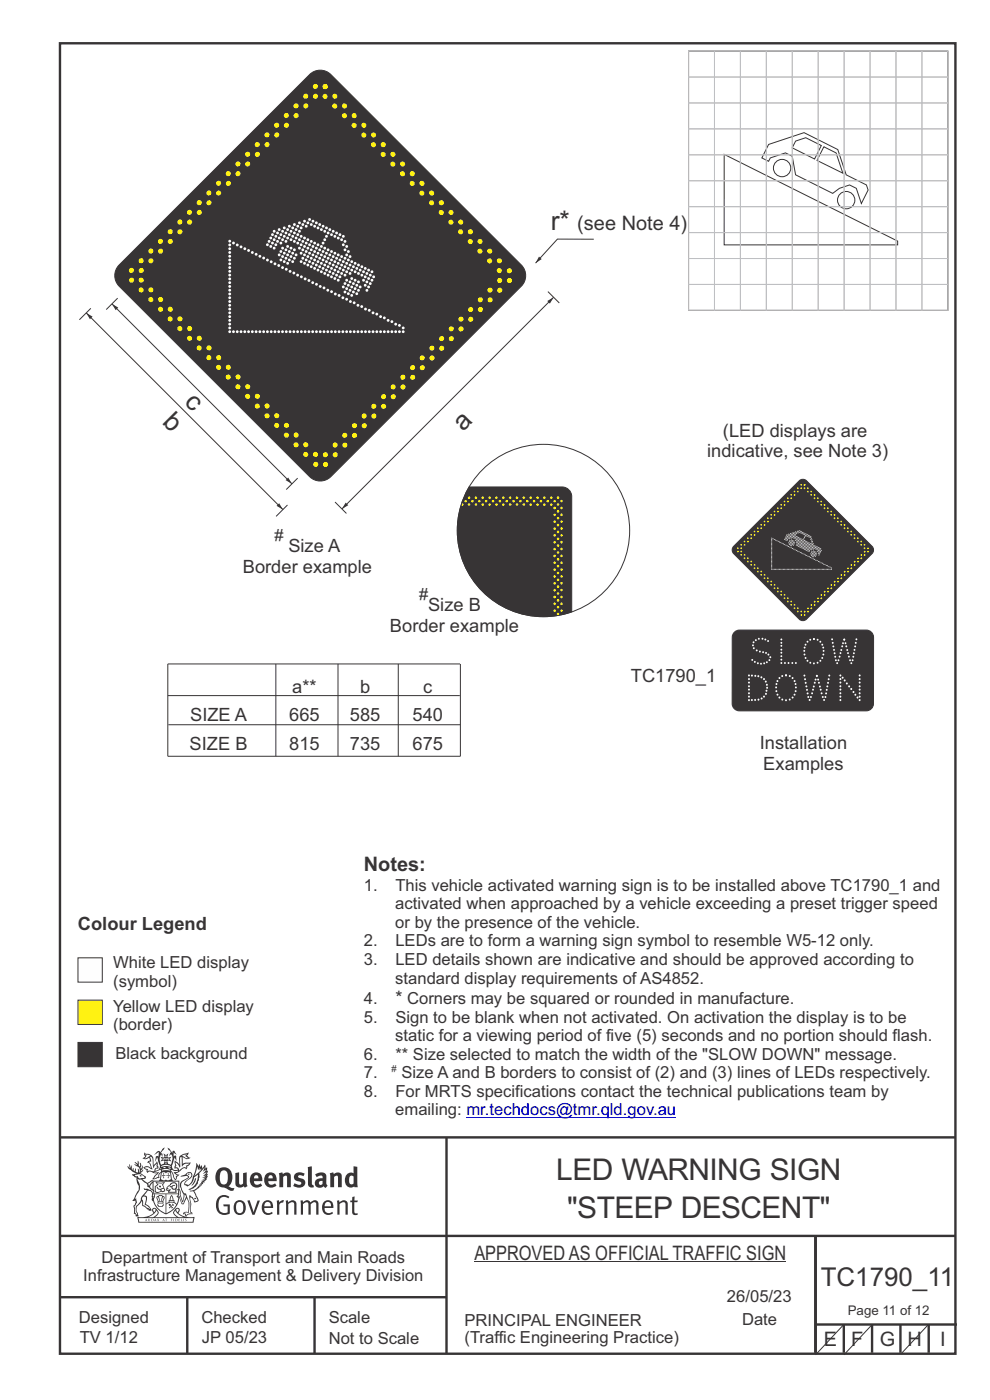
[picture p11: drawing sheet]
<svg xmlns="http://www.w3.org/2000/svg" width="210mm" height="297mm" viewBox="0 0 210 297" stroke-linecap="round" stroke-linejoin="round" font-family="sans-serif">
<defs><g id="words">
<g font-size="6.3" fill="#373435">
<text x="118" y="250.2">LED WARNING SIGN</text>
<text x="120.3" y="258.3">&quot;STEEP DESCENT&quot;</text>
</g>
<text font-size="5.7" fill="#373435" x="116.8" y="48.8">r*</text>
<g font-size="5.6" fill="#373435">
<text x="34.3" y="89.7" transform="rotate(45 34.3 89.7)">b</text>
<text x="38.9" y="85.5" transform="rotate(45 38.9 85.5)">c</text>
<text x="98.2" y="91.6" transform="rotate(-45 98.2 91.6)">a</text>
</g>
<text font-size="5.5" fill="#373435" x="174.1" y="272.9">TC1790_11</text>
<g font-size="4.2" fill="#373435">
<text x="122.5" y="48.8">(see Note 4)</text>
<text x="77.2" y="184.8">Notes:</text>
<text x="100.6" y="267.2">APPROVED AS OFFICIAL TRAFFIC SIGN</text>
<text x="174.7" y="285.6">E</text>
<text x="180.5" y="285.6">F</text>
<text x="186.6" y="285.6">G</text>
<text x="192.5" y="285.6">H</text>
<text x="199.4" y="285.6">I</text>
</g>
<g font-size="3.9" fill="#373435">
<text x="153.4" y="92.7">(LED displays are</text>
<text x="150" y="97">indicative, see Note 3)</text>
<text x="61.2" y="117.1">Size A</text>
<text x="51.5" y="121.5">Border example</text>
<text x="90.8" y="129.6">Size B</text>
<text x="82.7" y="134">Border example</text>
<text x="62" y="147">a**</text>
<text x="76.4" y="147">b</text>
<text x="89.8" y="147">c</text>
<text x="133.8" y="144.6">TC1790_1</text>
<text x="40.3" y="153">SIZE A</text>
<text x="61.3" y="153">665</text>
<text x="74.2" y="153">585</text>
<text x="87.5" y="153">540</text>
<text x="40.2" y="159.1">SIZE B</text>
<text x="61.3" y="159.1">815</text>
<text x="74.2" y="159.1">735</text>
<text x="87.5" y="159.1">675</text>
<text x="161.2" y="159">Installation</text>
<text x="161.9" y="163.3">Examples</text>
<text x="16.5" y="197.2">Colour Legend</text>
<text x="83.9" y="212.9">* Corners may be squared or rounded in manufacture.</text>
</g>
<g font-size="3.5" fill="#373435">
<text x="58.3" y="114.9">#</text>
<text x="88.9" y="127.3">#</text>
<text x="77.2" y="188.9">1.</text>
<text x="83.9" y="188.9">This vehicle activated warning sign is to be installed above TC1790_1 and</text>
<text x="83.8" y="192.9">activated when approached by a vehicle exceeding a preset trigger speed</text>
<text x="83.8" y="196.8">or by the presence of the vehicle.</text>
<text x="77.2" y="200.8">2.</text>
<text x="83.9" y="200.8">LEDs are to form a warning sign symbol to resemble W5-12 only.</text>
<text x="24" y="205.4">White LED display</text>
<text x="24" y="209.3">(symbol)</text>
<text x="77.2" y="204.7">3.</text>
<text x="83.8" y="208.6">standard display requirements of AS4852.</text>
<text x="83.9" y="204.7">LED details shown are indicative and should be approved according to</text>
<text x="24" y="214.7">Yellow LED display</text>
<text x="77.2" y="212.9">4.</text>
<text x="24" y="218.6">(border)</text>
<text x="77.2" y="216.9">5.</text>
<text x="83.8" y="220.9">static for a viewing period of five (5) seconds and no portion should flash.</text>
<text x="83.9" y="216.9">Sign to be blank when not activated. On activation the display is to be</text>
<text x="24.5" y="224.7">Black background</text>
<text x="77.2" y="224.8">6.</text>
<text x="83.9" y="224.8">** Size selected to match the width of the &quot;SLOW DOWN&quot; message.</text>
<text x="77.2" y="232.7">8.</text>
<text x="77.2" y="228.7">7.</text>
<text x="83.9" y="232.7">For MRTS specifications contact the technical publications team by</text>
<text x="85.2" y="228.7">Size A and B borders to consist of (2) and (3) lines of LEDs respectively.</text>
<text x="83.8" y="236.6">emailing: mr.techdocs@tmr.qld.gov.au</text>
<text x="21.6" y="267.9">Department of Transport and Main Roads</text>
<text x="17.7" y="271.8">Infrastructure Management &amp; Delivery Division</text>
<text x="16.7" y="280.6">Designed</text>
<text x="42.7" y="280.6">Checked</text>
<text x="69.7" y="280.6">Scale</text>
<text x="98.5" y="281.3">PRINCIPAL ENGINEER</text>
<text x="154.2" y="276.2">26/05/23</text>
<text x="157.4" y="281.2">Date</text>
<text x="16.9" y="284.8">TV 1/12</text>
<text x="42.8" y="284.8">JP 05/23</text>
<text x="69.7" y="285.2">Not to Scale</text>
<text x="98.5" y="284.8">(Traffic Engineering Practice)</text>
</g>
<text font-size="2.8" fill="#373435" x="179.8" y="279.1">Page 11 of 12</text>
<text font-size="2" fill="#373435" x="83.1" y="227.4">#</text>
</g></defs>
<g fill="none" stroke="#373435" stroke-width=".51">
<path d="M12.7 9.2h190v278h-190zM12.7 241.3h190M94.7 241.4v45.8M12.7 275.2h82M12.7 262.2h190.1M39.7 275.2v12M66.7 275.2v12M173 262.1v24.9M173 281h30M179 281v6M185 281v6M191 281v6"/>
<path d="M197 281v6"/>
</g>
<g fill="#373435">
<path d="M47 248.4a2.55 2.55 0 0 0 0 2.7l.3 .2a.81 .81 0 0 0 1-1v-.5a1.04 1.04 0 0 0-1.1-1.5zM46.3 248.1a1.82 1.82 0 0 1 2.1-.2 1.82 1.82 0 0 1 .9 1.8 2.29 2.29 0 0 1-.8 2l.7 .3h.5l-.2 .6a2.87 2.87 0 0 1-2-.7 2.12 2.12 0 0 1-1.7-3.1z" fill-rule="evenodd"/>
<path d="M49.9 248.9l.8-.2v2a.46 .46 0 0 0 .3 .6 .46 .46 0 0 0 .6-.3v-2.1l.7-.2v2.4l.2 .5-.5 .3-.3-.3a1.02 1.02 0 0 1-1.2 .3 1.02 1.02 0 0 1-.6-1.1z" fill-rule="evenodd"/>
<path d="M54 249.5l-.1 .5h.9a.49 .49 0 0 0-.2-.6 .49 .49 0 0 0-.6 .1zM53.4 249.1a1.34 1.34 0 0 1 1.6-.2 1.34 1.34 0 0 1 .6 1.5v.2h-1.7a.77 .77 0 0 0 .5 .8 .77 .77 0 0 0 .9-.4l.3 .5a1.59 1.59 0 0 1-2 .2 1.59 1.59 0 0 1-.5-2.1z" fill-rule="evenodd"/>
<path d="M57 249.5l-.1 .5h1a.49 .49 0 0 0-.2-.6 .49 .49 0 0 0-.7 .1zM56.4 249.1a1.34 1.34 0 0 1 1.6-.2 1.34 1.34 0 0 1 .7 1.5v.2h-1.8a.77 .77 0 0 0 .5 .8 .77 .77 0 0 0 .9-.4l.4 .5a1.59 1.59 0 0 1-2.1 .2 1.59 1.59 0 0 1-.5-2.1z" fill-rule="evenodd"/>
<path d="M59.2 248.9l.7-.2 .1 .4a.95 .95 0 0 1 1-.3 .95 .95 0 0 1 .7 .8v2.3h-.8v-2.3a.46 .46 0 0 0-.8 .1v2.2h-.8z" fill-rule="evenodd"/>
<path d="M62.6 249.1a1.75 1.75 0 0 1 2-.1l-.2 .5-.6-.2a.43 .43 0 0 0-.6 .3l.4 .3a1.04 1.04 0 0 1 1.2 1.1 1.04 1.04 0 0 1-1.4 1l-1.2-.4 .3-.6 1 .4 .4-.4a.88 .88 0 0 0-1-.5l-.4-.2-.1-.4z" fill-rule="evenodd"/>
<path d="M65.3 247.6l.8-.2 .1 3.8 .3 .2 .1 .4a.88 .88 0 0 1-1 0 .88 .88 0 0 1-.3-1z" fill-rule="evenodd"/>
<path d="M67.8 250.6a.43 .43 0 0 0-.1 .7 .43 .43 0 0 0 .7-.1v-.7zM66.8 249.1a1.7 1.7 0 0 1 2.4 .1v1.9l.3 .4-.4 .5-.5-.4a1.03 1.03 0 0 1-1.7-.1 1.03 1.03 0 0 1 .8-1.5h.7v-.4a.8 .8 0 0 0-1.2 .1z" fill-rule="evenodd"/>
<path d="M70 248.9l.7-.2 .1 .4a.95 .95 0 0 1 1-.3 .95 .95 0 0 1 .7 .8v2.3h-.8v-2.3a.46 .46 0 0 0-.8 .1v2.2h-.8z" fill-rule="evenodd"/>
<path d="M74.3 249.5a1.48 1.48 0 0 0 0 1.7h.5l.2-.1v-1.5l-.3-.2zM75 247.4l.8 .1 .1 4.4h-.7l-.1-.2a1.26 1.26 0 0 1-1.4 0 1.26 1.26 0 0 1-.5-1.3 1.29 1.29 0 0 1 .4-1.4 1.29 1.29 0 0 1 1.4-.1z" fill-rule="evenodd"/>
<path d="M46.4 253.9a1.72 1.72 0 0 1 2.3 0l-.3 .3a1.24 1.24 0 0 0-1.4-.2 1.24 1.24 0 0 0-.6 1.4 1.49 1.49 0 0 0 1.2 1.9l.7-.1v-1.3h-.8l-.1-.4h1.3v1.9a1.93 1.93 0 0 1-2.2 0 1.93 1.93 0 0 1-.7-2.2l.2-.8z" fill-rule="evenodd"/>
<path d="M50.4 255.1a1.65 1.65 0 0 0 .2 2.2 .99 .99 0 0 0 1-1.4 .78 .78 0 0 0-.4-.8 .78 .78 0 0 0-.8 0zM50 254.9a1.33 1.33 0 0 1 1.6-.1 1.33 1.33 0 0 1 .5 1.4 1.31 1.31 0 0 1-1.3 1.6 1.31 1.31 0 0 1-1.2-1.6v-.6z" fill-rule="evenodd"/>
<path d="M52.5 254.7l.4-.1 .9 2.6 .8-2.5h.5l-1.1 3h-.5z" fill-rule="evenodd"/>
<path d="M56.3 255.2l-.2 .7h1.3a.7 .7 0 0 0-.3-.8 .7 .7 0 0 0-.8 .1zM55.9 255a1.22 1.22 0 0 1 1.5-.2 1.22 1.22 0 0 1 .5 1.5h-1.8a.93 .93 0 0 0 .5 1 .93 .93 0 0 0 1.1-.2l.2 .3a1.43 1.43 0 0 1-1.8 .1 1.43 1.43 0 0 1-.6-1.7z" fill-rule="evenodd"/>
<path d="M58.7 254.7l.4-.1 .1 .5 .4-.4 .6-.1-.2 .5a.66 .66 0 0 0-.8 .7v1.9h-.4z" fill-rule="evenodd"/>
<path d="M60.6 254.7l.4-.1 .1 .5a.94 .94 0 0 1 1-.5 .94 .94 0 0 1 .8 .8v2.3h-.5l-.1-2.5a.81 .81 0 0 0-1.2 .3v2.2h-.4z" fill-rule="evenodd"/>
<path d="M63.7 254.7l.5-.1 .1 .5 .4-.3a.78 .78 0 0 1 1.1 .3 .9 .9 0 0 1 1-.5 .9 .9 0 0 1 .8 .8v2.3h-.5l-.1-2.5a.67 .67 0 0 0-1.1 .3v2.2h-.5v-2.4l-.4-.3-.7 .4v2.3h-.5z" fill-rule="evenodd"/>
<path d="M69 255.2l-.1 .7h1.3a.7 .7 0 0 0-.3-.8 .7 .7 0 0 0-.9 .1zM68.7 255a1.22 1.22 0 0 1 1.5-.2 1.22 1.22 0 0 1 .5 1.5h-1.8a.93 .93 0 0 0 .4 1 .93 .93 0 0 0 1.2-.2l.1 .3a1.44 1.44 0 0 1-1.7 .1 1.44 1.44 0 0 1-.6-1.7z" fill-rule="evenodd"/>
<path d="M71.4 254.7l.5-.1 .1 .5a.94 .94 0 0 1 1-.5 .94 .94 0 0 1 .8 .8v2.3h-.5l-.1-2.5a.81 .81 0 0 0-1.2 .3v2.2h-.4z" fill-rule="evenodd"/>
<path d="M74.7 253.9l.5-.1v.9h.7l-.1 .3h-.6v2.2l.1 .2h.5l.1 .3a.75 .75 0 0 1-1.2-.6v-2.1h-.4v-.3h.4z" fill-rule="evenodd"/>
<path d="M30.8 244.9l1.1 .3-.9 .5h-.4l.6-.5zM31.8 245.4h.2a2.44 2.44 0 0 1 .4 1.9l.1 .5 .7-1-.1 .6 .3 .3a.57 .57 0 0 0-.6 .7l-1-.1-.5 .2 .2-.5-.8-.3 .7-.1 .9 .5 .1-.1-.6-1.3-.2-.2h.5zM30.7 244.4l-.1 .5 .2 .4-.6 .4a1.04 1.04 0 0 0 1.4-.1l.2 .6-.3 .1-.2 .4a.94 .94 0 0 1 .8 1.1l-.2-.1a1.16 1.16 0 0 0-1.5-.1l.3 .4 .4 .2 .1 .5 .2 .1 .1-.2a.94 .94 0 0 1 1.1 .2l.8 .1-1.2 1.2a1.13 1.13 0 0 0 1.2-.2l.4-.1-.1-.4 .5-.8a.83 .83 0 0 0-.6 1.1l-.3-.1-.7 .4 1.1-1.4-.5 .1-.5-.1 1.3-.5-.1-.1-.9 .4v-.3l.2-.2 .3 .1 .1-.3-.2-.4v-.6l-.1-.4-.7 1v-.7a1.42 1.42 0 0 0-1.6-1.8z" fill-rule="evenodd"/>
<path d="M38.5 245.2l.5-.2 .7-.1-.6 .3 .8 .5h-.3zM38.3 245.5l.2-.1 .1 2a1.69 1.69 0 0 1 1.6-.6l-.8 .5 .1 .5a1.1 1.1 0 0 0-1.5 .6l-.1-.5-.2-.2h-.5l.3-.4-.3-.7a1.42 1.42 0 0 1 .8 1.1l.2-.1zM37.1 246.2l.1 1-.2 .3 .1 .4h.5l.1 .2a.96 .96 0 0 1-1.1-.1l-.1 .1a1.06 1.06 0 0 0 1.3 .2v.1a.72 .72 0 0 1-1 .2l.3 .5 .6 .2-.4 .2-.1 .6-.2-.3-.4-1.1-.4-.4 .4 .9a1.54 1.54 0 0 0 .7 1.2l.2-.3a.58 .58 0 0 1 .4-.8l.2-.1h-.3l-.5-.3 .9-.5a.93 .93 0 0 1 1.2-.5v.2l.2-.2 .1-.5a.99 .99 0 0 0 .7-.8l-1.3 .1-.3 .2-.1-1.4 .9 .4 .9-.3h-.4l-.5-.4 .4-.7-.6 .2a1.46 1.46 0 0 0-1.4 2.1v.4l-.2-.4z" fill-rule="evenodd"/>
<path d="M35.6 248.9l.2 .1-.1 .3 .4 .1h-.4v.6l-.1-.6h-.3l.3-.1z" fill-rule="evenodd"/>
<path d="M34.6 248.9l.2 .1v.3l.3 .1h-.3l-.1 .6v-.6h-.4l.4-.1z" fill-rule="evenodd"/>
<path d="M34.3 248.8a.57 .57 0 0 1 .9 .2 .57 .57 0 0 1 .9-.2l.2 1.4h-.2a.57 .57 0 0 1-.9 0 .69 .69 0 0 1-1.1 0zM34.2 248.1l-.3 2.1-.2 .4h3l-.2-.4-.3-2.1h-.2v.2l-.8-.1-.8 .1v-.2z" fill-rule="evenodd"/>
<path d="M34.2 252.4a.3 .3 0 0 0 .6 0 .3 .3 0 0 0-.6 0zM33.3 250.9l.3 .3-.3 .4a.79 .79 0 0 0 0 1.3l.8-.2-.1-.3a.55 .55 0 0 1-.7-.6l.1-.1 .2 .3 .3 .2 .8-.2-.4-.7 .4-.4-.7 .2zM33 250.7l1.1 .2 .9-.2-.4 .6 .4 1.2a.56 .56 0 0 1-.8 .3l-.2 .1a.73 .73 0 0 1-.9 .1 .73 .73 0 0 1-.3-1v-.4l.6-.4z" fill-rule="evenodd"/>
<path d="M35.6 251.8l.7-.4a.58 .58 0 0 1 1-.1 .58 .58 0 0 1-.4 .9l-.3-.3a.43 .43 0 0 1 .6-.4 .57 .57 0 0 0-.8 .2l-.2-.1-.3 .1 .4 .2a.55 .55 0 0 0 .9 .4v.5h-1.3l.3-.4-.1-.1-.6 .1 .2-.3-.2-.1zM35.4 251.8l-.1 .2a.39 .39 0 0 0 .2 .6h.3l-.2 .4h1.9l-.1-.8a.86 .86 0 0 0-.1-1.3 .86 .86 0 0 0-1.3 .4z" fill-rule="evenodd"/>
<path d="M36 254.8h.8v.2h-.8zM36.4 253.8l.2 .8h-.4zM36.4 253.5l-.3 .5-.1 .6h-.2v.4l-.7 .4 .2 .1a1.48 1.48 0 0 1 2.1 .2l.2-.1-.6-.5v-.5h-.2l-.1-.6z" fill-rule="evenodd"/>
<path d="M35.8 255.4l.4 .1 .1 .3 .3-.2-.2-.2a.38 .38 0 0 1 .5 .5l-.2-.2-.3 .2 .3 .2-.3 .3-.1-.4-.4 .4-.1-.2 .4-.3-.1-.1-.2 .1z" fill-rule="evenodd"/>
<path d="M34.5 254h.2v.2l-.2 .6h-.2zM33.6 255.3h.9v.2a.55 .55 0 0 1-.8 .4v-.2l-.2-.1zM33.4 254h.2l.2 .8h-.2zM33.6 255l.8-.1 .1 .2h-.8zM33.8 253.7h.5l-.2 1.1h-.1zM33.3 253.8l-.1 .3 .3 1.1a.48 .48 0 0 0-.1 .6 .48 .48 0 0 0 .5 .2h.5a.49 .49 0 0 0 .2-.8l.3-1.1-.1-.3a1.42 1.42 0 0 0-1.5 0z" fill-rule="evenodd"/>
<path d="M33.7 251.5l.4 .1 .1 .3h-.3z" fill-rule="evenodd"/>
<path d="M41.3 250.1l.3-.2-.2 .8-.6 .8h-.2l.5-.7z" fill-rule="evenodd"/>
<path d="M39.7 249l.3-.2 .5 .2a.88 .88 0 0 1-.6 1.1 1.22 1.22 0 0 0-.8 1.3l.5 .2a.72 .72 0 0 0 .9-.4l.5-.8 .2-.6 .8-.6v.2a2.85 2.85 0 0 1-2 2.9l.1 .1a2.13 2.13 0 0 0 1.9-1.5v-.3a2.01 2.01 0 0 0 .3-1.7l1.1-1.3-.4 1 .7-.5-.7 1 .8-.4-.8 .8 .7-.2-.9 .6 .8-.1-.8 .4h.7l-.8 .3 .3 .2h-.4l.2 .3h-.4l.2 .3h-.4l.1 .2h-.1a2.16 2.16 0 0 1-2 1.1l.1 .2 .4-.1a.76 .76 0 0 1 .7 .8l.5 1.2-.6 .2a1.45 1.45 0 0 0-1.1-1.3l.2 1.8-.1 1.8 .4 .3a1.07 1.07 0 0 0-1.2 .4v-.3l-.5-.2a.87 .87 0 0 1 1.1-.1v-.7a4.4 4.4 0 0 0-.6-3.1l-.1-.3h-.2a2.16 2.16 0 0 1-.7-2.2l.3-.4 1.2-.7a.55 .55 0 0 0-.4-.8zM37.8 252.4a.76 .76 0 0 1 .3 1.1l.6 1.6 .4-1.7 .2 .1a.61 .61 0 0 1-.1 .9l-.3 .8-.2 .1-.7-1.6-.3 .1a1.18 1.18 0 0 0 .1-1.4zM41.8 247.5l.2 .7 .3-.5v.6l.4-.5a1.9 1.9 0 0 1-1.2 1.4l-.3 .3zM38.2 249.6l1.4-.2 .2 .2v.3l-.5 .2a1.26 1.26 0 0 0-.9 1.9l.2 .7a1.84 1.84 0 0 1 .1 2.1l-.4-1.4a.96 .96 0 0 0-.4-1.2l-.4 .2a.78 .78 0 0 1 0 1.3l.1 .3h.4l.4 1.1a.38 .38 0 0 0 .2 .4 .38 .38 0 0 0 .4-.1l.6-1.2a2.94 2.94 0 0 1 .4 2.5l-.1 .4h-.8l-.3 .4v.2l.4-.1 .1 .4 .2 .1a1.02 1.02 0 0 1 1.3-.5v-.4l-.3-.1 .1-1.8-.3-1.3h.1a1.14 1.14 0 0 1 .8 1 .63 .63 0 0 0 .8-.2 .63 .63 0 0 0-.2-.9l-.6-1.2 .9-.6 .2-.4h.3l-.1-.2h.4l-.1-.3h.3l-.1-.3 .5-.1-.2-.2 .6-.4v-.2h-.2l.4-.5h-.3l.3-.5-.4 .1 .4-.5v-.3l-.3 .2 .2-.7-.1-.2-.4 .3v-.8l-.6 .8-.2-.8-.2 .5-.3-.7-.1 .6-.5-.8-.1 1.4-.6 1.8a1.81 1.81 0 0 1-1 1.5l-.6-.2a1.75 1.75 0 0 1 1.1-1.2 .75 .75 0 0 0 .1-1.3 .75 .75 0 0 0-1.2 .4z" fill-rule="evenodd"/>
<path d="M41.2 254.1h.3l.2 .2-.4 .1z" fill-rule="evenodd"/>
<path d="M29.4 258.4h11.6l-.1 .8h-11.4zM31.3 258.2l.5-.1a2.48 2.48 0 0 0 1.4-1.3l.3 .5-.5 .6-.5 .3zM32.5 256.6l.3-.2 .2 .1-.3 .7zM37.2 256.8a2.65 2.65 0 0 0 1.8 1.4h-1.1l-.5-.3-.5-.6zM37.4 256.5l.2-.1 .3 .2-.3 .6zM29.2 258.2l.1 1.2h11.8l.2-1.1-.2-.1a4.1 4.1 0 0 1-3.3-.9l.3-.4-.1-.6a1.06 1.06 0 0 0-1.3 1l.2 .4 .6 .5h-4.7l.3-.1a.84 .84 0 0 0 .6-.8 .84 .84 0 0 0-.5-.8l-.3-.2h-.5l-.1 .6 .3 .4a4.2 4.2 0 0 1-3.4 .9z" fill-rule="evenodd"/>
<path d="M31 258.7l.1 .2h-.2zM31 258.5l-.3 .6 .4-.2 .2 .2z" fill-rule="evenodd"/>
<path d="M31.3 258.6h.3v.4a.25 .25 0 0 0 .2-.1 .25 .25 0 0 0-.1-.3h.1a.29 .29 0 0 1 0 .4 .29 .29 0 0 1-.4 0 .29 .29 0 0 1 0-.4z" fill-rule="evenodd"/>
<path d="M32.2 258.6a.22 .22 0 0 1 .3 .2 .22 .22 0 0 1-.3 .2zM32 258.6l.1 .4a.33 .33 0 0 0 .4 0 .33 .33 0 0 0 0-.4 .33 .33 0 0 0-.5 0z" fill-rule="evenodd"/>
<path d="M32.9 258.7l.1 .2h-.2zM32.9 258.5l-.2 .6 .3-.2 .2 .2z" fill-rule="evenodd"/>
<path d="M33.3 258.6h.2l.1 .1 .2-.1-.2 .2 .2 .3-.3-.3-.1 .3h-.1l.2-.3z" fill-rule="evenodd"/>
<path d="M34.7 258.7l.1 .2h-.2zM34.7 258.5l-.3 .6 .4-.2 .2 .2z" fill-rule="evenodd"/>
<path d="M35 258.5h.5l-.2 .1v.5h-.2l.1-.5z" fill-rule="evenodd"/>
<path d="M36.2 258.6l.3-.1-.1 .1v.2h.1h-.1v.3h-.2z" fill-rule="evenodd"/>
<path d="M36.7 258.6h.2v.5h-.2z" fill-rule="evenodd"/>
<path d="M37.3 258.6a.22 .22 0 0 1 .3 .2 .22 .22 0 0 1-.3 .2zM37.1 258.6v.4a.33 .33 0 0 0 .5 0 .33 .33 0 0 0 0-.4 .33 .33 0 0 0-.5 0z" fill-rule="evenodd"/>
<path d="M37.8 258.6l.4-.1-.2 .1v.2h.1h-.1v.2l.2 .1h-.4z" fill-rule="evenodd"/>
<path d="M38.4 258.6h.2l-.1 .4 .2 .1h-.3z" fill-rule="evenodd"/>
<path d="M38.9 258.6h.2v.5h-.2z" fill-rule="evenodd"/>
<path d="M39.3 258.6h.2h-.1l.2 .3-.2 .2-.1-.1v-.1l.2 .1z" fill-rule="evenodd"/>
<path d="M34.2 247.4a1.51 1.51 0 0 1 2 .2 2.67 2.67 0 0 0-2.1 0zM35.7 247.6l.4 .1 .1 .3-.4-.1zM34.6 247.6h.5l.1 .2h-.4zM34 247.8l.3 .2h-.3zM34.9 246.9l.3-.2 .3 .2zM34.9 245.6l.2 .1v.3h-.2zM35 245.1l.2 .2 .2-.2-.1 .3h-.2zM35.1 246.3h.2l.1 .4-.2-.2-.2 .2zM35.3 245.7l.2-.1v.4h-.2zM34.4 245.7h.3l.1 .3-.4 .1 .2-.2zM35.7 245.7h.3l-.2 .2 .2 .2-.4-.1zM32.7 244.9l1-.5-.1 1-.2-.2-.3 .2-.3 1.1 .5-1 .3 .9a1.84 1.84 0 0 1 .2 1.7l.4 .1a2.48 2.48 0 0 1 2.2 0l.2-.2-.2-.7 .7-1.8 .4 .7-.2-1-.2-.1-.2 .3v-.9l.6 .4-.6-.8-.3 .1-.1 .4-.5-.9-.5-.3 .2 .5 .6 .5-.5 .8 .4-.4a2.06 2.06 0 0 1 0 2.3l-.5-.2-.2-.6 .1-.1 .8 .2-.4-.5 .4-.5-.7 .2-.2-.2 .2-.7-.5 .4-.5-.4 .2 .7-.2 .2-.7-.2 .4 .5-.4 .5 .8-.2 .1 .1-.2 .6-.5 .2a2.02 2.02 0 0 1 0-2.2l.3 .5-.1-.7-.3-.1 .8-1.2-.4 .3-.5 .8-.2-.3a.8 .8 0 0 0-.8 .5z" fill-rule="evenodd"/>
<path d="M29.2 250.1l.3 .1a.61 .61 0 0 1 .8 .4l.3 .2a.8 .8 0 0 1 .6 1l.4 .1 .5 .5a1 1 0 0 1 .5 1.1l-.1 .7v-.5h-.1a.96 .96 0 0 0-.8-1.3l-.2-.2h-.7l-.1-.1-.1 .1 .1 .3h.6l-1.2 1.3-.2 1-.4 .6a1.33 1.33 0 0 0-.5 1.8l.2 .5a1.26 1.26 0 0 1-.5-1.5l-.1-.3a1.56 1.56 0 0 0 .4-1.7l-.3 .2 .2-.5a3.2 3.2 0 0 0 .7-3zM30.4 253.9h.4a2.06 2.06 0 0 1-.1 1.6l.7 .5 .4 .4-.6-.1-.8-.6-.1-.9a.51 .51 0 0 1 .1-.9zM28.6 249.3a1.52 1.52 0 0 1 2.1 .5l-1.1 .2-.2-.1-.1-.4h-.5zM27.5 247v.8l-.3-.4h-.1a3.1 3.1 0 0 0 1.9 1.6l-1 .1 .5 .6 .5 .1 .1 1.1a1.84 1.84 0 0 1-.3 2.5l-.4 .9-.3 .4 .2 .1 .4-.1 .1 .4-.2 .5-.3 .2 .1 1.7h.2l.3 .5 .1 .1 .4-.1-.1-.5a1.3 1.3 0 0 1-.1-1.7l.9-1 .1 1.1 .6 .2 .5 .5 .1-.1 .2 .3h.5a1.85 1.85 0 0 0-1.2-1.4l.1-.3a1.39 1.39 0 0 0 0-1.4l-.5-.1 .5-.5a.66 .66 0 0 1 .9-.4 .66 .66 0 0 1 .3 .9l-.1 .4 .2-.1v.2l-.1 .3 .2 .5 .1-.3a2.24 2.24 0 0 0 .1-2.2 .73 .73 0 0 1-.7-.7 .73 .73 0 0 1 .6-.7v-.2a.94 .94 0 0 0-.9 .8 .48 .48 0 0 1-.1-.6 .48 .48 0 0 1 .5-.2l.5-.3a.51 .51 0 0 0-.8 .2l-.5 .2-1-.8h.6l.2-.5-1.2-.7 .5-.5v-.3l-.5 .4 .1-.2a.69 .69 0 0 0 .2-1v.4l-.2 .3v-1.1l-.3-.2 .1 .6-.1 .2-.4-1.3v.7l-.6-.4 .5 .7-.6-.2 .3 .3a1 1 0 0 1 .7 1.4l-.2-.8v.9l-.5-.2v-.8l-.2 .7-.2-.1-.1-.6-.2 .4-.2-.2 .1-.7-.2 .5z" fill-rule="evenodd"/>
<path d="M29.6 249.4l.2-.1 .3 .2z" fill-rule="evenodd"/>
<path d="M32.4 250.5h5.6v2l-.2-.1v-1.7h-5.2v2.5h5.2v-.8l.1 .2-.1 1.1v-.3h-2.5v4a4.1 4.1 0 0 0 2.6-3.6l.1-.1a4 4 0 0 1-2.8 3.9 4.2 4.2 0 0 1-2.8-4.7l.1 1.2 .1-.1a3.8 3.8 0 0 0 2.5 3.4v-4h-2.5l-.2-.9z" fill-rule="evenodd"/>
<circle cx="40" cy="249.1" r=".17"/>
</g>
<path d="M156 134l.9-.3h26.9a1.54 1.54 0 0 1 1.5 1.5v14.1a1.54 1.54 0 0 1-1.5 1.5h-27a1.54 1.54 0 0 1-1.5-1.5v-14.1l.1-.5z" fill-rule="evenodd" fill="#373435" stroke="#373435" stroke-width=".21"/>
<path d="M170 139.9h1.2M170 139.1h1.2" fill="none" stroke="#373435" stroke-width=".21"/>
<g fill="#fefefe">
<circle cx="165.7" cy="135.7" r=".2"/>
<circle cx="165.7" cy="136.4" r=".2"/>
<circle cx="165.7" cy="137" r=".2"/>
<circle cx="165.7" cy="137.8" r=".2"/>
<circle cx="165.7" cy="138.5" r=".2"/>
<circle cx="165.7" cy="139.2" r=".2"/>
<circle cx="165.7" cy="139.9" r=".2"/>
<circle cx="165.7" cy="140.6" r=".2"/>
<circle cx="166.5" cy="140.6" r=".2"/>
<circle cx="167.3" cy="140.6" r=".2"/>
<circle cx="168.1" cy="140.6" r=".2"/>
<circle cx="168.8" cy="140.6" r=".2"/>
<circle cx="162.9" cy="136" r=".2"/>
<circle cx="162.3" cy="135.7" r=".2"/>
<circle cx="161.7" cy="135.5" r=".2"/>
<circle cx="161" cy="135.5" r=".2"/>
<circle cx="160.3" cy="135.8" r=".2"/>
<circle cx="159.8" cy="136.3" r=".2"/>
<circle cx="159.7" cy="136.9" r=".2"/>
<circle cx="159.9" cy="137.5" r=".2"/>
<circle cx="160.5" cy="138" r=".2"/>
<circle cx="161.2" cy="138.2" r=".2"/>
<circle cx="161.9" cy="138.4" r=".2"/>
<circle cx="162.5" cy="138.5" r=".2"/>
<circle cx="163" cy="138.9" r=".2"/>
<circle cx="163.4" cy="139.4" r=".2"/>
<circle cx="162.7" cy="140.5" r=".2"/>
<circle cx="163.2" cy="140" r=".2"/>
<circle cx="162.1" cy="140.7" r=".2"/>
<circle cx="161.4" cy="140.8" r=".2"/>
<circle cx="160.8" cy="140.7" r=".2"/>
<circle cx="160.1" cy="140.4" r=".2"/>
<circle cx="159.6" cy="140" r=".2"/>
<circle cx="179.1" cy="135.7" r=".2"/>
<circle cx="181.7" cy="135.6" r=".2"/>
<circle cx="181.5" cy="136.4" r=".2"/>
<circle cx="181.4" cy="137.1" r=".2"/>
<circle cx="181.3" cy="137.9" r=".2"/>
<circle cx="181.1" cy="138.6" r=".2"/>
<circle cx="181" cy="139.3" r=".2"/>
<circle cx="180.6" cy="140.7" r=".2"/>
<circle cx="180.9" cy="140.1" r=".2"/>
<circle cx="180.3" cy="140.1" r=".2"/>
<circle cx="180.1" cy="139.3" r=".2"/>
<circle cx="179.9" cy="138.6" r=".2"/>
<circle cx="179.7" cy="137.9" r=".2"/>
<circle cx="179.5" cy="137.1" r=".2"/>
<circle cx="179.4" cy="136.5" r=".2"/>
<circle cx="176.5" cy="135.6" r=".2"/>
<circle cx="176.6" cy="136.4" r=".2"/>
<circle cx="176.8" cy="137.1" r=".2"/>
<circle cx="176.9" cy="137.9" r=".2"/>
<circle cx="177" cy="138.6" r=".2"/>
<circle cx="177.2" cy="139.3" r=".2"/>
<circle cx="177.6" cy="140.7" r=".2"/>
<circle cx="177.3" cy="140.1" r=".2"/>
<circle cx="177.9" cy="140.1" r=".2"/>
<circle cx="178.1" cy="139.3" r=".2"/>
<circle cx="178.3" cy="138.6" r=".2"/>
<circle cx="178.4" cy="137.9" r=".2"/>
<circle cx="178.6" cy="137.1" r=".2"/>
<circle cx="178.8" cy="136.5" r=".2"/>
<circle cx="173.4" cy="135.7" r=".2"/>
<circle cx="174" cy="136.1" r=".2"/>
<circle cx="174.4" cy="136.8" r=".2"/>
<circle cx="174.6" cy="137.4" r=".2"/>
<circle cx="174.7" cy="138.1" r=".2"/>
<circle cx="174.7" cy="138.8" r=".2"/>
<circle cx="174.4" cy="139.6" r=".2"/>
<circle cx="174" cy="140.2" r=".2"/>
<circle cx="173.4" cy="140.6" r=".2"/>
<circle cx="172.7" cy="135.6" r=".2"/>
<circle cx="172.7" cy="140.7" r=".2"/>
<circle cx="172.6" cy="135.6" r=".2"/>
<circle cx="171.9" cy="135.7" r=".2"/>
<circle cx="171.3" cy="136.1" r=".2"/>
<circle cx="170.9" cy="136.8" r=".2"/>
<circle cx="170.7" cy="137.4" r=".2"/>
<circle cx="170.6" cy="138.1" r=".2"/>
<circle cx="170.6" cy="138.8" r=".2"/>
<circle cx="170.9" cy="139.6" r=".2"/>
<circle cx="171.3" cy="140.2" r=".2"/>
<circle cx="171.9" cy="140.6" r=".2"/>
<circle cx="173.3" cy="143.4" r=".21"/>
<circle cx="175.9" cy="143.3" r=".21"/>
<circle cx="175.8" cy="144.1" r=".21"/>
<circle cx="175.6" cy="144.9" r=".21"/>
<circle cx="175.5" cy="145.6" r=".21"/>
<circle cx="175.4" cy="146.3" r=".21"/>
<circle cx="175.2" cy="147.1" r=".21"/>
<circle cx="174.8" cy="148.5" r=".21"/>
<circle cx="175.1" cy="147.9" r=".21"/>
<circle cx="174.5" cy="147.9" r=".21"/>
<circle cx="174.3" cy="147.1" r=".21"/>
<circle cx="174.1" cy="146.3" r=".21"/>
<circle cx="173.9" cy="145.6" r=".21"/>
<circle cx="173.7" cy="144.8" r=".21"/>
<circle cx="173.5" cy="144.2" r=".21"/>
<circle cx="170.6" cy="143.3" r=".21"/>
<circle cx="170.8" cy="144.1" r=".21"/>
<circle cx="170.9" cy="144.9" r=".21"/>
<circle cx="171" cy="145.6" r=".21"/>
<circle cx="171.2" cy="146.3" r=".21"/>
<circle cx="171.3" cy="147.1" r=".21"/>
<circle cx="171.7" cy="148.5" r=".21"/>
<circle cx="171.5" cy="147.9" r=".21"/>
<circle cx="172" cy="147.9" r=".21"/>
<circle cx="172.3" cy="147.1" r=".21"/>
<circle cx="172.5" cy="146.3" r=".21"/>
<circle cx="172.6" cy="145.6" r=".21"/>
<circle cx="172.8" cy="144.8" r=".21"/>
<circle cx="173" cy="144.2" r=".21"/>
<circle cx="158.9" cy="143.3" r=".21"/>
<circle cx="159.5" cy="143.3" r=".21"/>
<circle cx="160.2" cy="143.4" r=".21"/>
<circle cx="160.8" cy="143.4" r=".21"/>
<circle cx="158.9" cy="144.1" r=".21"/>
<circle cx="158.9" cy="144.8" r=".21"/>
<circle cx="158.9" cy="145.6" r=".21"/>
<circle cx="158.9" cy="146.3" r=".21"/>
<circle cx="158.9" cy="147.1" r=".21"/>
<circle cx="158.9" cy="147.8" r=".21"/>
<circle cx="158.9" cy="148.5" r=".21"/>
<circle cx="161.5" cy="143.7" r=".21"/>
<circle cx="162.1" cy="144.1" r=".21"/>
<circle cx="162.4" cy="144.6" r=".21"/>
<circle cx="162.7" cy="145.3" r=".21"/>
<circle cx="162.7" cy="145.9" r=".21"/>
<circle cx="162.6" cy="146.5" r=".21"/>
<circle cx="162.5" cy="147.2" r=".21"/>
<circle cx="162" cy="147.8" r=".21"/>
<circle cx="161.6" cy="148.2" r=".21"/>
<circle cx="160.9" cy="148.4" r=".21"/>
<circle cx="160.2" cy="148.5" r=".21"/>
<circle cx="159.5" cy="148.5" r=".21"/>
<circle cx="178.3" cy="143.3" r=".21"/>
<circle cx="178.3" cy="144.1" r=".21"/>
<circle cx="178.3" cy="144.8" r=".21"/>
<circle cx="178.3" cy="145.6" r=".21"/>
<circle cx="178.3" cy="146.3" r=".21"/>
<circle cx="178.3" cy="147.1" r=".21"/>
<circle cx="178.3" cy="147.8" r=".21"/>
<circle cx="178.3" cy="148.5" r=".21"/>
<circle cx="178.7" cy="143.8" r=".21"/>
<circle cx="182.3" cy="143.3" r=".21"/>
<circle cx="182.3" cy="144.1" r=".21"/>
<circle cx="182.3" cy="144.8" r=".21"/>
<circle cx="182.3" cy="145.6" r=".21"/>
<circle cx="182.3" cy="146.3" r=".21"/>
<circle cx="182.3" cy="147.1" r=".21"/>
<circle cx="182.3" cy="147.8" r=".21"/>
<circle cx="182.3" cy="148.5" r=".21"/>
<circle cx="179.2" cy="144.3" r=".21"/>
<circle cx="179.6" cy="145" r=".21"/>
<circle cx="180.1" cy="145.6" r=".21"/>
<circle cx="180.6" cy="146.2" r=".21"/>
<circle cx="181" cy="146.8" r=".21"/>
<circle cx="181.4" cy="147.4" r=".21"/>
<circle cx="181.9" cy="148" r=".21"/>
<circle cx="167.5" cy="143.4" r=".21"/>
<circle cx="168.1" cy="143.8" r=".21"/>
<circle cx="168.5" cy="144.5" r=".21"/>
<circle cx="168.8" cy="145.1" r=".21"/>
<circle cx="168.8" cy="145.8" r=".21"/>
<circle cx="168.8" cy="146.6" r=".21"/>
<circle cx="168.5" cy="147.4" r=".21"/>
<circle cx="168.1" cy="148" r=".21"/>
<circle cx="167.5" cy="148.4" r=".21"/>
<circle cx="166.7" cy="143.3" r=".21"/>
<circle cx="166.7" cy="148.5" r=".21"/>
<circle cx="165.9" cy="143.4" r=".21"/>
<circle cx="165.3" cy="143.8" r=".21"/>
<circle cx="164.9" cy="144.5" r=".21"/>
<circle cx="164.7" cy="145.1" r=".21"/>
<circle cx="164.6" cy="145.8" r=".21"/>
<circle cx="164.7" cy="146.6" r=".21"/>
<circle cx="164.9" cy="147.4" r=".21"/>
<circle cx="165.3" cy="148" r=".21"/>
<circle cx="165.9" cy="148.4" r=".21"/>
</g>
<path d="M126 50.7h-7.8l-4.6 5.1" fill="none" stroke="#373435" stroke-width=".21"/>
<path d="M114.3 54.4l.6 .6-1.3 .8z" fill="#373435"/>
<path d="M116.2 61.9l2.4 2.4M117.4 63.1l-44.9 44.9" fill="none" stroke="#373435" stroke-width=".21"/>
<g fill="#373435">
<path d="M116.1 63.9l1.3-.8-.8 1.3z"/>
<path d="M73.3 106.6l.6 .6-1.4 .8z"/>
</g>
<path d="M23.7 64.5l38.2 38.1" fill="none" stroke="#373435" stroke-width=".21"/>
<g fill="#373435">
<path d="M61.1 101.3l.8 1.3-1.3-.7z"/>
<path d="M23.7 64.5l1.4 .8-.6 .5z"/>
</g>
<path d="M18.3 66.4l41.7 41.7M25 63.3l-2.5 2.4M63.1 101.4l-2.4 2.5M71.1 106.5l2.4 2.4" fill="none" stroke="#373435" stroke-width=".21"/>
<g fill="#373435">
<path d="M59.2 106.8l.8 1.3-1.3-.8z"/>
<path d="M18.3 66.4l1.3 .8-.5 .5z"/>
</g>
<path d="M19.3 65.4l-2.5 2.4M61 107.1l-2.4 2.4" fill="none" stroke="#373435" stroke-width=".21"/>
<path d="M25.3 56.2l40.4-40.4a3.2 3.2 0 0 1 4.5 0l40.4 40.4a3.2 3.2 0 0 1 0 4.5l-40.4 40.4a3.2 3.2 0 0 1-4.5 0l-40.4-40.4a3.2 3.2 0 0 1 0-4.5z" fill-rule="evenodd" fill="#373435" stroke="#373435" stroke-width=".21"/>
<g fill="#fff212">
<circle cx="67" cy="98.5" r=".54"/>
<circle cx="69" cy="96.5" r=".54"/>
<circle cx="71.1" cy="94.4" r=".54"/>
<circle cx="73.1" cy="92.4" r=".54"/>
<circle cx="75.2" cy="90.3" r=".54"/>
<circle cx="77.2" cy="88.3" r=".54"/>
<circle cx="79.3" cy="86.2" r=".54"/>
<circle cx="81.3" cy="84.1" r=".54"/>
<circle cx="83.4" cy="82.1" r=".54"/>
<circle cx="85.4" cy="80" r=".54"/>
<circle cx="87.5" cy="78" r=".54"/>
<circle cx="89.6" cy="75.9" r=".54"/>
<circle cx="91.6" cy="73.9" r=".54"/>
<circle cx="93.7" cy="71.8" r=".54"/>
<circle cx="95.7" cy="69.8" r=".54"/>
<circle cx="97.8" cy="67.7" r=".54"/>
<circle cx="99.8" cy="65.7" r=".54"/>
<circle cx="101.9" cy="63.6" r=".54"/>
<circle cx="103.9" cy="61.6" r=".54"/>
<circle cx="106" cy="59.5" r=".54"/>
<circle cx="108" cy="57.5" r=".54"/>
<circle cx="69" cy="98.5" r=".54"/>
<circle cx="71.1" cy="96.5" r=".54"/>
<circle cx="73.1" cy="94.4" r=".54"/>
<circle cx="75.2" cy="92.4" r=".54"/>
<circle cx="77.3" cy="90.3" r=".54"/>
<circle cx="79.3" cy="88.3" r=".54"/>
<circle cx="81.4" cy="86.2" r=".54"/>
<circle cx="83.4" cy="84.2" r=".54"/>
<circle cx="85.5" cy="82.1" r=".54"/>
<circle cx="87.5" cy="80.1" r=".54"/>
<circle cx="89.6" cy="78" r=".54"/>
<circle cx="91.6" cy="76" r=".54"/>
<circle cx="93.7" cy="73.9" r=".54"/>
<circle cx="95.7" cy="71.8" r=".54"/>
<circle cx="97.8" cy="69.8" r=".54"/>
<circle cx="99.8" cy="67.7" r=".54"/>
<circle cx="101.9" cy="65.7" r=".54"/>
<circle cx="103.9" cy="63.6" r=".54"/>
<circle cx="106" cy="61.6" r=".54"/>
<circle cx="108.1" cy="59.5" r=".54"/>
<circle cx="27.9" cy="59.4" r=".54"/>
<circle cx="29.9" cy="57.4" r=".54"/>
<circle cx="32" cy="55.3" r=".54"/>
<circle cx="34.1" cy="53.3" r=".54"/>
<circle cx="36.1" cy="51.2" r=".54"/>
<circle cx="38.2" cy="49.2" r=".54"/>
<circle cx="40.2" cy="47.1" r=".54"/>
<circle cx="42.3" cy="45.1" r=".54"/>
<circle cx="44.3" cy="43" r=".54"/>
<circle cx="46.4" cy="41" r=".54"/>
<circle cx="48.4" cy="38.9" r=".54"/>
<circle cx="50.5" cy="36.9" r=".54"/>
<circle cx="52.5" cy="34.8" r=".54"/>
<circle cx="54.6" cy="32.8" r=".54"/>
<circle cx="56.6" cy="30.7" r=".54"/>
<circle cx="58.7" cy="28.6" r=".54"/>
<circle cx="60.7" cy="26.6" r=".54"/>
<circle cx="62.8" cy="24.5" r=".54"/>
<circle cx="64.9" cy="22.5" r=".54"/>
<circle cx="66.9" cy="20.4" r=".54"/>
<circle cx="69" cy="18.4" r=".54"/>
<circle cx="27.9" cy="57.4" r=".54"/>
<circle cx="29.9" cy="55.3" r=".54"/>
<circle cx="32" cy="53.3" r=".54"/>
<circle cx="34" cy="51.2" r=".54"/>
<circle cx="36.1" cy="49.2" r=".54"/>
<circle cx="38.1" cy="47.1" r=".54"/>
<circle cx="40.2" cy="45.1" r=".54"/>
<circle cx="42.2" cy="43" r=".54"/>
<circle cx="44.3" cy="40.9" r=".54"/>
<circle cx="46.4" cy="38.9" r=".54"/>
<circle cx="48.4" cy="36.8" r=".54"/>
<circle cx="50.5" cy="34.8" r=".54"/>
<circle cx="52.5" cy="32.7" r=".54"/>
<circle cx="54.6" cy="30.7" r=".54"/>
<circle cx="56.6" cy="28.6" r=".54"/>
<circle cx="58.7" cy="26.6" r=".54"/>
<circle cx="60.7" cy="24.5" r=".54"/>
<circle cx="62.8" cy="22.5" r=".54"/>
<circle cx="64.8" cy="20.4" r=".54"/>
<circle cx="66.9" cy="18.4" r=".54"/>
<circle cx="68.9" cy="20.4" r=".54"/>
<circle cx="71" cy="22.5" r=".54"/>
<circle cx="73" cy="24.5" r=".54"/>
<circle cx="75.1" cy="26.6" r=".54"/>
<circle cx="77.2" cy="28.6" r=".54"/>
<circle cx="79.2" cy="30.7" r=".54"/>
<circle cx="81.3" cy="32.8" r=".54"/>
<circle cx="83.3" cy="34.8" r=".54"/>
<circle cx="85.4" cy="36.9" r=".54"/>
<circle cx="87.4" cy="38.9" r=".54"/>
<circle cx="89.5" cy="41" r=".54"/>
<circle cx="91.5" cy="43" r=".54"/>
<circle cx="93.6" cy="45.1" r=".54"/>
<circle cx="95.6" cy="47.1" r=".54"/>
<circle cx="97.7" cy="49.2" r=".54"/>
<circle cx="99.7" cy="51.2" r=".54"/>
<circle cx="101.8" cy="53.3" r=".54"/>
<circle cx="103.9" cy="55.3" r=".54"/>
<circle cx="105.9" cy="57.4" r=".54"/>
<circle cx="71" cy="20.4" r=".54"/>
<circle cx="73.1" cy="22.5" r=".54"/>
<circle cx="75.1" cy="24.5" r=".54"/>
<circle cx="77.2" cy="26.6" r=".54"/>
<circle cx="79.2" cy="28.6" r=".54"/>
<circle cx="81.3" cy="30.7" r=".54"/>
<circle cx="83.3" cy="32.7" r=".54"/>
<circle cx="85.4" cy="34.8" r=".54"/>
<circle cx="87.4" cy="36.8" r=".54"/>
<circle cx="89.5" cy="38.9" r=".54"/>
<circle cx="91.6" cy="40.9" r=".54"/>
<circle cx="93.6" cy="43" r=".54"/>
<circle cx="95.7" cy="45.1" r=".54"/>
<circle cx="97.7" cy="47.1" r=".54"/>
<circle cx="99.8" cy="49.2" r=".54"/>
<circle cx="101.8" cy="51.2" r=".54"/>
<circle cx="103.9" cy="53.3" r=".54"/>
<circle cx="105.9" cy="55.3" r=".54"/>
<circle cx="29.9" cy="59.4" r=".54"/>
<circle cx="32" cy="61.5" r=".54"/>
<circle cx="34.1" cy="63.5" r=".54"/>
<circle cx="36.1" cy="65.6" r=".54"/>
<circle cx="38.2" cy="67.6" r=".54"/>
<circle cx="40.2" cy="69.7" r=".54"/>
<circle cx="42.3" cy="71.7" r=".54"/>
<circle cx="44.3" cy="73.8" r=".54"/>
<circle cx="46.4" cy="75.9" r=".54"/>
<circle cx="48.4" cy="77.9" r=".54"/>
<circle cx="50.5" cy="80" r=".54"/>
<circle cx="52.5" cy="82" r=".54"/>
<circle cx="54.6" cy="84.1" r=".54"/>
<circle cx="56.6" cy="86.1" r=".54"/>
<circle cx="58.7" cy="88.2" r=".54"/>
<circle cx="60.8" cy="90.2" r=".54"/>
<circle cx="62.8" cy="92.3" r=".54"/>
<circle cx="64.9" cy="94.3" r=".54"/>
<circle cx="66.9" cy="96.4" r=".54"/>
<circle cx="29.9" cy="61.5" r=".54"/>
<circle cx="32" cy="63.6" r=".54"/>
<circle cx="34" cy="65.6" r=".54"/>
<circle cx="36.1" cy="67.7" r=".54"/>
<circle cx="38.1" cy="69.7" r=".54"/>
<circle cx="40.2" cy="71.8" r=".54"/>
<circle cx="42.3" cy="73.8" r=".54"/>
<circle cx="44.3" cy="75.9" r=".54"/>
<circle cx="46.4" cy="77.9" r=".54"/>
<circle cx="48.4" cy="80" r=".54"/>
<circle cx="50.5" cy="82" r=".54"/>
<circle cx="52.5" cy="84.1" r=".54"/>
<circle cx="54.6" cy="86.1" r=".54"/>
<circle cx="56.6" cy="88.2" r=".54"/>
<circle cx="58.7" cy="90.2" r=".54"/>
<circle cx="60.7" cy="92.3" r=".54"/>
<circle cx="62.8" cy="94.4" r=".54"/>
<circle cx="64.8" cy="96.4" r=".54"/>
</g>
<g fill="#fefefe">
<circle cx="58.2" cy="52.6" r=".3"/>
<circle cx="59.6" cy="53.4" r=".3"/>
<circle cx="59.2" cy="54.1" r=".3"/>
<circle cx="60.3" cy="53.7" r=".3"/>
<circle cx="59.9" cy="54.4" r=".3"/>
<circle cx="59.6" cy="55.1" r=".3"/>
<circle cx="61" cy="54.1" r=".3"/>
<circle cx="60.7" cy="54.8" r=".3"/>
<circle cx="60.3" cy="55.5" r=".3"/>
<circle cx="61.7" cy="54.4" r=".3"/>
<circle cx="61.4" cy="55.1" r=".3"/>
<circle cx="61" cy="55.9" r=".3"/>
<circle cx="62.4" cy="54.8" r=".3"/>
<circle cx="62.1" cy="55.5" r=".3"/>
<circle cx="66.7" cy="48" r=".3"/>
<circle cx="65.3" cy="50.9" r=".3"/>
<circle cx="65" cy="51.6" r=".3"/>
<circle cx="64.6" cy="52.3" r=".3"/>
<circle cx="64.2" cy="53" r=".3"/>
<circle cx="63.9" cy="53.7" r=".3"/>
<circle cx="67.1" cy="47.3" r=".3"/>
<circle cx="67.5" cy="48.3" r=".3"/>
<circle cx="66" cy="51.2" r=".3"/>
<circle cx="65.7" cy="51.9" r=".3"/>
<circle cx="65.3" cy="52.6" r=".3"/>
<circle cx="65" cy="53.4" r=".3"/>
<circle cx="64.6" cy="54.1" r=".3"/>
<circle cx="67.8" cy="47.6" r=".3"/>
<circle cx="64.2" cy="54.8" r=".3"/>
<circle cx="68.2" cy="48.7" r=".3"/>
<circle cx="66.7" cy="51.6" r=".3"/>
<circle cx="66.4" cy="52.3" r=".3"/>
<circle cx="66" cy="53" r=".3"/>
<circle cx="65.7" cy="53.7" r=".3"/>
<circle cx="65.3" cy="54.4" r=".3"/>
<circle cx="68.5" cy="48" r=".3"/>
<circle cx="64.9" cy="55.1" r=".3"/>
<circle cx="68.9" cy="49.1" r=".3"/>
<circle cx="67.5" cy="51.9" r=".3"/>
<circle cx="67.1" cy="52.6" r=".3"/>
<circle cx="66.7" cy="53.4" r=".3"/>
<circle cx="66.4" cy="54.1" r=".3"/>
<circle cx="66" cy="54.8" r=".3"/>
<circle cx="69.2" cy="48.4" r=".3"/>
<circle cx="65.7" cy="55.5" r=".3"/>
<circle cx="69.6" cy="49.4" r=".3"/>
<circle cx="69.2" cy="50.1" r=".3"/>
<circle cx="68.9" cy="50.9" r=".3"/>
<circle cx="68.5" cy="51.6" r=".3"/>
<circle cx="68.2" cy="52.3" r=".3"/>
<circle cx="67.8" cy="53" r=".3"/>
<circle cx="67.5" cy="53.7" r=".3"/>
<circle cx="67.1" cy="54.4" r=".3"/>
<circle cx="66.7" cy="55.1" r=".3"/>
<circle cx="70" cy="48.7" r=".3"/>
<circle cx="66.4" cy="55.9" r=".3"/>
<circle cx="70.3" cy="49.8" r=".3"/>
<circle cx="68.9" cy="52.6" r=".3"/>
<circle cx="68.5" cy="53.4" r=".3"/>
<circle cx="68.2" cy="54.1" r=".3"/>
<circle cx="67.8" cy="54.8" r=".3"/>
<circle cx="67.5" cy="55.5" r=".3"/>
<circle cx="70.7" cy="49.1" r=".3"/>
<circle cx="67.1" cy="56.2" r=".3"/>
<circle cx="71" cy="50.1" r=".3"/>
<circle cx="69.6" cy="53" r=".3"/>
<circle cx="69.2" cy="53.7" r=".3"/>
<circle cx="68.9" cy="54.4" r=".3"/>
<circle cx="68.5" cy="55.1" r=".3"/>
<circle cx="68.2" cy="55.9" r=".3"/>
<circle cx="71.4" cy="49.4" r=".3"/>
<circle cx="67.8" cy="56.6" r=".3"/>
<circle cx="63.9" cy="55.5" r=".3"/>
<circle cx="64.6" cy="55.9" r=".3"/>
<circle cx="65.3" cy="56.2" r=".3"/>
<circle cx="66" cy="56.6" r=".3"/>
<circle cx="66.7" cy="56.9" r=".3"/>
<circle cx="67.5" cy="57.3" r=".3"/>
<circle cx="59.9" cy="49.1" r=".3"/>
<circle cx="59.6" cy="49.8" r=".3"/>
<circle cx="59.2" cy="50.5" r=".3"/>
<circle cx="58.9" cy="51.2" r=".3"/>
<circle cx="58.5" cy="51.9" r=".3"/>
<circle cx="61" cy="48.7" r=".3"/>
<circle cx="60.7" cy="49.4" r=".3"/>
<circle cx="60.3" cy="50.1" r=".3"/>
<circle cx="59.9" cy="50.8" r=".3"/>
<circle cx="59.6" cy="51.6" r=".3"/>
<circle cx="62.4" cy="47.6" r=".3"/>
<circle cx="62.1" cy="48.3" r=".3"/>
<circle cx="61.7" cy="49.1" r=".3"/>
<circle cx="61.4" cy="49.8" r=".3"/>
<circle cx="61" cy="50.5" r=".3"/>
<circle cx="60.7" cy="51.2" r=".3"/>
<circle cx="59.9" cy="52.6" r=".3"/>
<circle cx="63.5" cy="47.3" r=".3"/>
<circle cx="63.2" cy="48" r=".3"/>
<circle cx="62.8" cy="48.7" r=".3"/>
<circle cx="62.4" cy="49.4" r=".3"/>
<circle cx="62.1" cy="50.1" r=".3"/>
<circle cx="61.7" cy="50.9" r=".3"/>
<circle cx="61" cy="52.3" r=".3"/>
<circle cx="60.7" cy="53" r=".3"/>
<circle cx="64.6" cy="46.9" r=".3"/>
<circle cx="64.2" cy="47.6" r=".3"/>
<circle cx="63.9" cy="48.3" r=".3"/>
<circle cx="63.5" cy="49.1" r=".3"/>
<circle cx="63.2" cy="49.8" r=".3"/>
<circle cx="62.8" cy="50.5" r=".3"/>
<circle cx="62.4" cy="51.2" r=".3"/>
<circle cx="61.7" cy="52.6" r=".3"/>
<circle cx="61.4" cy="53.4" r=".3"/>
<circle cx="65.3" cy="47.3" r=".3"/>
<circle cx="63.9" cy="50.1" r=".3"/>
<circle cx="63.5" cy="50.9" r=".3"/>
<circle cx="63.2" cy="51.6" r=".3"/>
<circle cx="62.4" cy="53" r=".3"/>
<circle cx="65.7" cy="46.6" r=".3"/>
<circle cx="62.1" cy="53.7" r=".3"/>
<circle cx="66" cy="47.6" r=".3"/>
<circle cx="64.6" cy="50.5" r=".3"/>
<circle cx="64.2" cy="51.2" r=".3"/>
<circle cx="63.9" cy="51.9" r=".3"/>
<circle cx="63.5" cy="52.6" r=".3"/>
<circle cx="66.4" cy="46.9" r=".3"/>
<circle cx="62.8" cy="54.1" r=".3"/>
<circle cx="57.4" cy="50.5" r=".3"/>
<circle cx="57.1" cy="51.2" r=".3"/>
<circle cx="58.9" cy="49.4" r=".3"/>
<circle cx="58.5" cy="50.1" r=".3"/>
<circle cx="58.2" cy="50.8" r=".3"/>
<circle cx="57.8" cy="51.6" r=".3"/>
<circle cx="56.7" cy="51.9" r=".3"/>
<circle cx="57.4" cy="52.3" r=".3"/>
<circle cx="68.2" cy="57.7" r=".3"/>
<circle cx="68.9" cy="58" r=".3"/>
<circle cx="69.6" cy="58.4" r=".3"/>
<circle cx="70.3" cy="58.7" r=".3"/>
<circle cx="71" cy="59.1" r=".3"/>
<circle cx="71.7" cy="59.4" r=".3"/>
<circle cx="75.3" cy="55.9" r=".3"/>
<circle cx="75" cy="56.6" r=".3"/>
<circle cx="74.6" cy="57.3" r=".3"/>
<circle cx="73.5" cy="59.4" r=".3"/>
<circle cx="76" cy="56.2" r=".3"/>
<circle cx="75.7" cy="56.9" r=".3"/>
<circle cx="75.3" cy="57.7" r=".3"/>
<circle cx="74.6" cy="59.1" r=".3"/>
<circle cx="74.3" cy="59.8" r=".3"/>
<circle cx="76.8" cy="56.6" r=".3"/>
<circle cx="76.4" cy="57.3" r=".3"/>
<circle cx="76" cy="58" r=".3"/>
<circle cx="75.3" cy="59.4" r=".3"/>
<circle cx="75" cy="60.2" r=".3"/>
<circle cx="77.5" cy="56.9" r=".3"/>
<circle cx="77.1" cy="57.7" r=".3"/>
<circle cx="76.8" cy="58.4" r=".3"/>
<circle cx="76" cy="59.8" r=".3"/>
<circle cx="75.7" cy="60.5" r=".3"/>
<circle cx="78.2" cy="57.3" r=".3"/>
<circle cx="77.8" cy="58" r=".3"/>
<circle cx="77.5" cy="58.7" r=".3"/>
<circle cx="77.1" cy="59.4" r=".3"/>
<circle cx="76.4" cy="60.9" r=".3"/>
<circle cx="78.9" cy="57.7" r=".3"/>
<circle cx="78.5" cy="58.4" r=".3"/>
<circle cx="78.2" cy="59.1" r=".3"/>
<circle cx="77.8" cy="59.8" r=".3"/>
<circle cx="77.5" cy="60.5" r=".3"/>
<circle cx="79.3" cy="58.7" r=".3"/>
<circle cx="78.9" cy="59.4" r=".3"/>
<circle cx="78.5" cy="60.2" r=".3"/>
<circle cx="78.2" cy="60.9" r=".3"/>
<circle cx="77.8" cy="61.6" r=".3"/>
<circle cx="73.2" cy="60.2" r=".3"/>
<circle cx="72.8" cy="60.9" r=".3"/>
<circle cx="73.9" cy="60.5" r=".3"/>
<circle cx="73.5" cy="61.2" r=".3"/>
<circle cx="73.2" cy="61.9" r=".3"/>
<circle cx="74.6" cy="60.9" r=".3"/>
<circle cx="74.3" cy="61.6" r=".3"/>
<circle cx="73.9" cy="62.3" r=".3"/>
<circle cx="75.3" cy="61.2" r=".3"/>
<circle cx="75" cy="61.9" r=".3"/>
<circle cx="74.6" cy="62.7" r=".3"/>
<circle cx="76" cy="61.6" r=".3"/>
<circle cx="75.7" cy="62.3" r=".3"/>
<circle cx="71.8" cy="50.5" r=".3"/>
<circle cx="70.3" cy="53.4" r=".3"/>
<circle cx="70" cy="54.1" r=".3"/>
<circle cx="69.6" cy="54.8" r=".3"/>
<circle cx="69.2" cy="55.5" r=".3"/>
<circle cx="68.9" cy="56.2" r=".3"/>
<circle cx="72.1" cy="49.8" r=".3"/>
<circle cx="68.5" cy="56.9" r=".3"/>
<circle cx="72.5" cy="50.9" r=".3"/>
<circle cx="71" cy="53.7" r=".3"/>
<circle cx="70.7" cy="54.4" r=".3"/>
<circle cx="70.3" cy="55.1" r=".3"/>
<circle cx="70" cy="55.9" r=".3"/>
<circle cx="69.6" cy="56.6" r=".3"/>
<circle cx="72.8" cy="50.1" r=".3"/>
<circle cx="69.2" cy="57.3" r=".3"/>
<circle cx="73.2" cy="51.2" r=".3"/>
<circle cx="72.8" cy="51.9" r=".3"/>
<circle cx="71.8" cy="54.1" r=".3"/>
<circle cx="71.4" cy="54.8" r=".3"/>
<circle cx="71" cy="55.5" r=".3"/>
<circle cx="70.7" cy="56.2" r=".3"/>
<circle cx="70.3" cy="56.9" r=".3"/>
<circle cx="70" cy="57.7" r=".3"/>
<circle cx="73.5" cy="52.3" r=".3"/>
<circle cx="73.2" cy="53" r=".3"/>
<circle cx="72.5" cy="54.4" r=".3"/>
<circle cx="72.1" cy="55.1" r=".3"/>
<circle cx="71.7" cy="55.9" r=".3"/>
<circle cx="71.4" cy="56.6" r=".3"/>
<circle cx="71" cy="57.3" r=".3"/>
<circle cx="70.7" cy="58" r=".3"/>
<circle cx="73.9" cy="53.4" r=".3"/>
<circle cx="73.5" cy="54.1" r=".3"/>
<circle cx="73.2" cy="54.8" r=".3"/>
<circle cx="72.8" cy="55.5" r=".3"/>
<circle cx="72.5" cy="56.2" r=".3"/>
<circle cx="72.1" cy="56.9" r=".3"/>
<circle cx="71.7" cy="57.7" r=".3"/>
<circle cx="71.4" cy="58.4" r=".3"/>
<circle cx="74.3" cy="54.4" r=".3"/>
<circle cx="73.9" cy="55.1" r=".3"/>
<circle cx="73.5" cy="55.9" r=".3"/>
<circle cx="73.2" cy="56.6" r=".3"/>
<circle cx="72.8" cy="57.3" r=".3"/>
<circle cx="72.5" cy="58" r=".3"/>
<circle cx="72.1" cy="58.7" r=".3"/>
<circle cx="74.6" cy="55.5" r=".3"/>
<circle cx="74.3" cy="56.2" r=".3"/>
<circle cx="73.9" cy="56.9" r=".3"/>
<circle cx="73.5" cy="57.7" r=".3"/>
<circle cx="65" cy="48" r=".3"/>
<circle cx="73.2" cy="58.4" r=".3"/>
<circle cx="74.3" cy="58" r=".3"/>
<circle cx="61.4" cy="48" r=".3"/>
<circle cx="60.3" cy="48.3" r=".3"/>
<circle cx="59.2" cy="48.7" r=".3"/>
<circle cx="57.8" cy="49.8" r=".3"/>
<circle cx="58.2" cy="49.1" r=".3"/>
<circle cx="54.3" cy="53.9" r=".3"/>
<circle cx="55.1" cy="54.4" r=".3"/>
<circle cx="55.9" cy="54.7" r=".3"/>
<circle cx="56.7" cy="55.2" r=".3"/>
<circle cx="57.5" cy="55.5" r=".3"/>
<circle cx="58.3" cy="56" r=".3"/>
<circle cx="59.1" cy="56.3" r=".3"/>
<circle cx="49.5" cy="51.6" r=".3"/>
<circle cx="50.3" cy="52" r=".3"/>
<circle cx="51.1" cy="52.4" r=".3"/>
<circle cx="51.9" cy="52.8" r=".3"/>
<circle cx="52.7" cy="53.1" r=".3"/>
<circle cx="53.5" cy="53.6" r=".3"/>
<circle cx="49.5" cy="70.4" r=".3"/>
<circle cx="50.3" cy="70.4" r=".3"/>
<circle cx="51.1" cy="70.4" r=".3"/>
<circle cx="51.9" cy="70.4" r=".3"/>
<circle cx="52.7" cy="70.4" r=".3"/>
<circle cx="53.5" cy="70.4" r=".3"/>
<circle cx="54.3" cy="70.4" r=".3"/>
<circle cx="55.1" cy="70.4" r=".3"/>
<circle cx="55.9" cy="70.4" r=".3"/>
<circle cx="56.7" cy="70.4" r=".3"/>
<circle cx="57.5" cy="70.4" r=".3"/>
<circle cx="58.3" cy="70.4" r=".3"/>
<circle cx="59.1" cy="70.4" r=".3"/>
<circle cx="48.7" cy="56" r=".3"/>
<circle cx="48.7" cy="56.8" r=".3"/>
<circle cx="48.7" cy="57.6" r=".3"/>
<circle cx="48.7" cy="58.4" r=".3"/>
<circle cx="48.7" cy="51.2" r=".3"/>
<circle cx="48.7" cy="52" r=".3"/>
<circle cx="48.7" cy="52.8" r=".3"/>
<circle cx="48.7" cy="53.6" r=".3"/>
<circle cx="48.7" cy="54.4" r=".3"/>
<circle cx="48.7" cy="55.2" r=".3"/>
<circle cx="48.7" cy="68" r=".3"/>
<circle cx="48.7" cy="68.8" r=".3"/>
<circle cx="48.7" cy="69.6" r=".3"/>
<circle cx="48.7" cy="70.4" r=".3"/>
<circle cx="48.7" cy="60" r=".3"/>
<circle cx="48.7" cy="60.8" r=".3"/>
<circle cx="48.7" cy="61.6" r=".3"/>
<circle cx="48.7" cy="62.4" r=".3"/>
<circle cx="48.7" cy="63.2" r=".3"/>
<circle cx="48.7" cy="64" r=".3"/>
<circle cx="48.7" cy="64.8" r=".3"/>
<circle cx="48.7" cy="65.6" r=".3"/>
<circle cx="48.7" cy="66.4" r=".3"/>
<circle cx="48.7" cy="59.2" r=".3"/>
<circle cx="48.7" cy="67.2" r=".3"/>
<circle cx="71.1" cy="70.4" r=".3"/>
<circle cx="71.9" cy="70.4" r=".3"/>
<circle cx="72.7" cy="70.4" r=".3"/>
<circle cx="73.5" cy="70.4" r=".3"/>
<circle cx="74.3" cy="70.4" r=".3"/>
<circle cx="75.1" cy="70.4" r=".3"/>
<circle cx="75.9" cy="70.4" r=".3"/>
<circle cx="76.7" cy="65" r=".3"/>
<circle cx="77.5" cy="65.6" r=".3"/>
<circle cx="78.3" cy="65.8" r=".3"/>
<circle cx="79.1" cy="66.4" r=".3"/>
<circle cx="79.9" cy="66.6" r=".3"/>
<circle cx="80.7" cy="67.2" r=".3"/>
<circle cx="76.7" cy="70.4" r=".3"/>
<circle cx="77.5" cy="70.4" r=".3"/>
<circle cx="78.3" cy="70.4" r=".3"/>
<circle cx="79.1" cy="70.4" r=".3"/>
<circle cx="79.9" cy="70.4" r=".3"/>
<circle cx="80.7" cy="70.4" r=".3"/>
<circle cx="81.5" cy="67.4" r=".3"/>
<circle cx="81.5" cy="70.4" r=".3"/>
<circle cx="71.1" cy="62.4" r=".3"/>
<circle cx="71.9" cy="62.7" r=".3"/>
<circle cx="72.7" cy="63.2" r=".3"/>
<circle cx="73.5" cy="63.5" r=".3"/>
<circle cx="74.3" cy="64" r=".3"/>
<circle cx="75.1" cy="64.2" r=".3"/>
<circle cx="75.9" cy="64.8" r=".3"/>
<circle cx="59.9" cy="56.8" r=".3"/>
<circle cx="60.7" cy="57.1" r=".3"/>
<circle cx="61.5" cy="57.6" r=".3"/>
<circle cx="62.3" cy="57.9" r=".3"/>
<circle cx="63.1" cy="58.4" r=".3"/>
<circle cx="59.9" cy="70.4" r=".3"/>
<circle cx="60.7" cy="70.4" r=".3"/>
<circle cx="61.5" cy="70.4" r=".3"/>
<circle cx="62.3" cy="70.4" r=".3"/>
<circle cx="63.1" cy="70.4" r=".3"/>
<circle cx="63.9" cy="70.4" r=".3"/>
<circle cx="64.7" cy="70.4" r=".3"/>
<circle cx="65.5" cy="59.5" r=".3"/>
<circle cx="66.3" cy="60" r=".3"/>
<circle cx="67.1" cy="60.3" r=".3"/>
<circle cx="67.9" cy="60.8" r=".3"/>
<circle cx="68.7" cy="61.1" r=".3"/>
<circle cx="69.5" cy="61.6" r=".3"/>
<circle cx="70.3" cy="61.9" r=".3"/>
<circle cx="65.5" cy="70.4" r=".3"/>
<circle cx="66.3" cy="70.4" r=".3"/>
<circle cx="67.1" cy="70.4" r=".3"/>
<circle cx="67.9" cy="70.4" r=".3"/>
<circle cx="68.7" cy="70.4" r=".3"/>
<circle cx="69.5" cy="70.4" r=".3"/>
<circle cx="70.3" cy="70.4" r=".3"/>
<circle cx="63.9" cy="58.7" r=".3"/>
<circle cx="64.7" cy="59.2" r=".3"/>
<circle cx="82.3" cy="68" r=".3"/>
<circle cx="82.3" cy="70.4" r=".3"/>
<circle cx="83.1" cy="68.2" r=".3"/>
<circle cx="83.1" cy="70.4" r=".3"/>
<circle cx="83.9" cy="68.8" r=".3"/>
<circle cx="83.9" cy="70.4" r=".3"/>
<circle cx="84.7" cy="69" r=".3"/>
<circle cx="84.7" cy="70.4" r=".3"/>
<circle cx="85.5" cy="69.6" r=".3"/>
<circle cx="85.5" cy="70.4" r=".3"/>
</g>
<g fill="none" stroke="#373435" stroke-width=".21">
<path d="M146.1 10.8h55v55h-55zM153.6 32.7l36.8 18.5v.8h-36.8zM163 30.6l7.6-2.5 7.1 3.6 1.8 5.4 4.3 2.1 .3 1.1-1.4 2.9-1.1-3.2-1.4-.8-2.1 .8-1.5 1-7.8-3.9-.8-4-1.4-.7-3.2 1.1-.4 .7-1.4-.7zM168.8 29.9l2.1-.7 3.3 1.7-1.4 2.8-4.8-2.3zM174.8 31.1l-1.5 2.9 5.5 2.7-1.4-4.3-2.6-1.3"/>
<circle cx="165.9" cy="35.7" r="1.84"/>
<circle cx="179.5" cy="42.5" r="1.84"/>
</g>
<g fill="none" stroke="#bdbfc1" stroke-width=".21">
<path d="M146.1 10.8h5.5v5.5h-5.5zM146.1 16.3h5.5v5.5h-5.5zM151.6 10.8h5.5v5.5h-5.5zM151.6 16.3h5.5v5.5h-5.5zM157.1 10.8h5.5v5.5h-5.5zM157.1 16.3h5.5v5.5h-5.5zM162.6 10.8h5.5v5.5h-5.5zM162.6 16.3h5.5v5.5h-5.5zM168.1 10.8h5.5v5.5h-5.5zM168.1 16.3h5.5v5.5h-5.5zM173.6 10.8h5.5v5.5h-5.5zM173.6 16.3h5.5v5.5h-5.5z"/>
<path d="M179.1 10.8h5.5v5.5h-5.5zM179.1 16.3h5.5v5.5h-5.5zM184.6 10.8h5.5v5.5h-5.5zM184.6 16.3h5.5v5.5h-5.5zM190.1 10.8h5.5v5.5h-5.5zM190.1 16.3h5.5v5.5h-5.5zM195.6 10.8h5.5v5.5h-5.5zM195.6 16.3h5.5v5.5h-5.5zM146.1 21.8h5.5v5.5h-5.5zM146.1 27.3h5.5v5.5h-5.5zM146.1 32.8h5.5v5.5h-5.5zM146.1 38.3h5.5v5.5h-5.5z"/>
<path d="M151.6 21.8h5.5v5.5h-5.5zM151.6 27.3h5.5v5.5h-5.5zM151.6 32.8h5.5v5.5h-5.5zM151.6 38.3h5.5v5.5h-5.5zM157.1 21.8h5.5v5.5h-5.5zM157.1 27.3h5.5v5.5h-5.5zM157.1 32.8h5.5v5.5h-5.5zM157.1 38.3h5.5v5.5h-5.5zM162.6 21.8h5.5v5.5h-5.5zM162.6 27.3h5.5v5.5h-5.5zM162.6 32.8h5.5v5.5h-5.5zM162.6 38.3h5.5v5.5h-5.5z"/>
<path d="M168.1 21.8h5.5v5.5h-5.5zM168.1 27.3h5.5v5.5h-5.5zM168.1 32.8h5.5v5.5h-5.5zM168.1 38.3h5.5v5.5h-5.5zM173.6 21.8h5.5v5.5h-5.5zM173.6 27.3h5.5v5.5h-5.5zM173.6 32.8h5.5v5.5h-5.5zM173.6 38.3h5.5v5.5h-5.5zM179.1 21.8h5.5v5.5h-5.5zM179.1 27.3h5.5v5.5h-5.5zM179.1 32.8h5.5v5.5h-5.5zM179.1 38.3h5.5v5.5h-5.5z"/>
<path d="M184.6 21.8h5.5v5.5h-5.5zM184.6 27.3h5.5v5.5h-5.5zM184.6 32.8h5.5v5.5h-5.5zM184.6 38.3h5.5v5.5h-5.5zM190.1 21.8h5.5v5.5h-5.5zM190.1 27.3h5.5v5.5h-5.5zM190.1 32.8h5.5v5.5h-5.5zM190.1 38.3h5.5v5.5h-5.5zM195.6 21.8h5.5v5.5h-5.5zM195.6 27.3h5.5v5.5h-5.5zM195.6 32.8h5.5v5.5h-5.5zM195.6 38.3h5.5v5.5h-5.5z"/>
<path d="M146.1 43.8h5.5v5.5h-5.5zM146.1 49.3h5.5v5.5h-5.5zM146.1 54.8h5.5v5.5h-5.5zM151.6 43.8h5.5v5.5h-5.5zM151.6 49.3h5.5v5.5h-5.5zM151.6 54.8h5.5v5.5h-5.5zM157.1 43.8h5.5v5.5h-5.5zM157.1 49.3h5.5v5.5h-5.5zM157.1 54.8h5.5v5.5h-5.5zM162.6 43.8h5.5v5.5h-5.5zM162.6 49.3h5.5v5.5h-5.5zM162.6 54.8h5.5v5.5h-5.5z"/>
<path d="M168.1 43.8h5.5v5.5h-5.5zM168.1 49.3h5.5v5.5h-5.5zM168.1 54.8h5.5v5.5h-5.5zM173.6 43.8h5.5v5.5h-5.5zM173.6 49.3h5.5v5.5h-5.5zM173.6 54.8h5.5v5.5h-5.5zM179.1 43.8h5.5v5.5h-5.5zM179.1 49.3h5.5v5.5h-5.5zM179.1 54.8h5.5v5.5h-5.5zM184.6 43.8h5.5v5.5h-5.5zM184.6 49.3h5.5v5.5h-5.5zM184.6 54.8h5.5v5.5h-5.5z"/>
<path d="M190.1 43.8h5.5v5.5h-5.5zM190.1 49.3h5.5v5.5h-5.5zM190.1 54.8h5.5v5.5h-5.5zM195.6 43.8h5.5v5.5h-5.5zM195.6 49.3h5.5v5.5h-5.5zM195.6 54.8h5.5v5.5h-5.5zM146.1 60.3h5.5v5.5h-5.5zM151.6 60.3h5.5v5.5h-5.5zM157.1 60.3h5.5v5.5h-5.5zM162.6 60.3h5.5v5.5h-5.5zM168.1 60.3h5.5v5.5h-5.5zM173.6 60.3h5.5v5.5h-5.5z"/>
<path d="M179.1 60.3h5.5v5.5h-5.5zM184.6 60.3h5.5v5.5h-5.5zM190.1 60.3h5.5v5.5h-5.5zM195.6 60.3h5.5v5.5h-5.5z"/>
</g>
<path d="M169.5 102a1.1 1.1 0 0 1 1.6 0l13.9 13.9a1.1 1.1 0 0 1 0 1.5l-13.9 14a1.1 1.1 0 0 1-1.6 0l-13.9-14a1.1 1.1 0 0 1 0-1.5z" fill-rule="evenodd" fill="#373435" stroke="#373435" stroke-width=".21"/>
<g fill="#fff212">
<circle cx="170" cy="130.5" r=".19"/>
<circle cx="170.7" cy="129.7" r=".19"/>
<circle cx="171.4" cy="129" r=".19"/>
<circle cx="172.1" cy="128.3" r=".19"/>
<circle cx="172.8" cy="127.6" r=".19"/>
<circle cx="173.5" cy="126.9" r=".19"/>
<circle cx="174.2" cy="126.2" r=".19"/>
<circle cx="174.9" cy="125.5" r=".19"/>
<circle cx="175.6" cy="124.8" r=".19"/>
<circle cx="176.3" cy="124.1" r=".19"/>
<circle cx="177" cy="123.4" r=".19"/>
<circle cx="177.7" cy="122.7" r=".19"/>
<circle cx="178.5" cy="122" r=".19"/>
<circle cx="179.2" cy="121.3" r=".19"/>
<circle cx="179.9" cy="120.6" r=".19"/>
<circle cx="180.6" cy="119.9" r=".19"/>
<circle cx="181.3" cy="119.1" r=".19"/>
<circle cx="182" cy="118.4" r=".19"/>
<circle cx="182.7" cy="117.7" r=".19"/>
<circle cx="183.4" cy="117" r=".19"/>
<circle cx="184.1" cy="116.3" r=".19"/>
<circle cx="170.7" cy="130.5" r=".19"/>
<circle cx="171.4" cy="129.8" r=".19"/>
<circle cx="172.1" cy="129" r=".19"/>
<circle cx="172.8" cy="128.3" r=".19"/>
<circle cx="173.5" cy="127.6" r=".19"/>
<circle cx="174.2" cy="126.9" r=".19"/>
<circle cx="174.9" cy="126.2" r=".19"/>
<circle cx="175.6" cy="125.5" r=".19"/>
<circle cx="176.3" cy="124.8" r=".19"/>
<circle cx="177" cy="124.1" r=".19"/>
<circle cx="177.8" cy="123.4" r=".19"/>
<circle cx="178.5" cy="122.7" r=".19"/>
<circle cx="179.2" cy="122" r=".19"/>
<circle cx="179.9" cy="121.3" r=".19"/>
<circle cx="180.6" cy="120.6" r=".19"/>
<circle cx="181.3" cy="119.9" r=".19"/>
<circle cx="182" cy="119.2" r=".19"/>
<circle cx="182.7" cy="118.4" r=".19"/>
<circle cx="183.4" cy="117.7" r=".19"/>
<circle cx="184.1" cy="117" r=".19"/>
<circle cx="156.5" cy="117" r=".19"/>
<circle cx="157.2" cy="116.3" r=".19"/>
<circle cx="157.9" cy="115.6" r=".19"/>
<circle cx="158.6" cy="114.9" r=".19"/>
<circle cx="159.4" cy="114.2" r=".19"/>
<circle cx="160.1" cy="113.5" r=".19"/>
<circle cx="160.8" cy="112.8" r=".19"/>
<circle cx="161.5" cy="112.1" r=".19"/>
<circle cx="162.2" cy="111.4" r=".19"/>
<circle cx="162.9" cy="110.7" r=".19"/>
<circle cx="163.6" cy="109.9" r=".19"/>
<circle cx="164.3" cy="109.2" r=".19"/>
<circle cx="165" cy="108.5" r=".19"/>
<circle cx="165.7" cy="107.8" r=".19"/>
<circle cx="166.4" cy="107.1" r=".19"/>
<circle cx="167.1" cy="106.4" r=".19"/>
<circle cx="167.8" cy="105.7" r=".19"/>
<circle cx="168.5" cy="105" r=".19"/>
<circle cx="169.3" cy="104.3" r=".19"/>
<circle cx="170" cy="103.6" r=".19"/>
<circle cx="170.7" cy="102.9" r=".19"/>
<circle cx="156.5" cy="116.3" r=".19"/>
<circle cx="157.2" cy="115.6" r=".19"/>
<circle cx="157.9" cy="114.9" r=".19"/>
<circle cx="158.6" cy="114.2" r=".19"/>
<circle cx="159.3" cy="113.5" r=".19"/>
<circle cx="160.1" cy="112.8" r=".19"/>
<circle cx="160.8" cy="112.1" r=".19"/>
<circle cx="161.5" cy="111.4" r=".19"/>
<circle cx="162.2" cy="110.6" r=".19"/>
<circle cx="162.9" cy="109.9" r=".19"/>
<circle cx="163.6" cy="109.2" r=".19"/>
<circle cx="164.3" cy="108.5" r=".19"/>
<circle cx="165" cy="107.8" r=".19"/>
<circle cx="165.7" cy="107.1" r=".19"/>
<circle cx="166.4" cy="106.4" r=".19"/>
<circle cx="167.1" cy="105.7" r=".19"/>
<circle cx="167.8" cy="105" r=".19"/>
<circle cx="168.5" cy="104.3" r=".19"/>
<circle cx="169.2" cy="103.6" r=".19"/>
<circle cx="170" cy="102.9" r=".19"/>
<circle cx="170.7" cy="103.6" r=".19"/>
<circle cx="171.4" cy="104.3" r=".19"/>
<circle cx="172.1" cy="105" r=".19"/>
<circle cx="172.8" cy="105.7" r=".19"/>
<circle cx="173.5" cy="106.4" r=".19"/>
<circle cx="174.2" cy="107.1" r=".19"/>
<circle cx="174.9" cy="107.8" r=".19"/>
<circle cx="175.6" cy="108.5" r=".19"/>
<circle cx="176.3" cy="109.2" r=".19"/>
<circle cx="177" cy="109.9" r=".19"/>
<circle cx="177.7" cy="110.7" r=".19"/>
<circle cx="178.4" cy="111.4" r=".19"/>
<circle cx="179.1" cy="112.1" r=".19"/>
<circle cx="179.8" cy="112.8" r=".19"/>
<circle cx="180.5" cy="113.5" r=".19"/>
<circle cx="181.3" cy="114.2" r=".19"/>
<circle cx="182" cy="114.9" r=".19"/>
<circle cx="182.7" cy="115.6" r=".19"/>
<circle cx="183.4" cy="116.3" r=".19"/>
<circle cx="171.4" cy="103.6" r=".19"/>
<circle cx="172.1" cy="104.3" r=".19"/>
<circle cx="172.8" cy="105" r=".19"/>
<circle cx="173.5" cy="105.7" r=".19"/>
<circle cx="174.2" cy="106.4" r=".19"/>
<circle cx="174.9" cy="107.1" r=".19"/>
<circle cx="175.6" cy="107.8" r=".19"/>
<circle cx="176.3" cy="108.5" r=".19"/>
<circle cx="177" cy="109.2" r=".19"/>
<circle cx="177.7" cy="109.9" r=".19"/>
<circle cx="178.4" cy="110.6" r=".19"/>
<circle cx="179.1" cy="111.4" r=".19"/>
<circle cx="179.8" cy="112.1" r=".19"/>
<circle cx="180.6" cy="112.8" r=".19"/>
<circle cx="181.3" cy="113.5" r=".19"/>
<circle cx="182" cy="114.2" r=".19"/>
<circle cx="182.7" cy="114.9" r=".19"/>
<circle cx="183.4" cy="115.6" r=".19"/>
<circle cx="157.2" cy="117" r=".19"/>
<circle cx="157.9" cy="117.7" r=".19"/>
<circle cx="158.6" cy="118.4" r=".19"/>
<circle cx="159.4" cy="119.1" r=".19"/>
<circle cx="160.1" cy="119.8" r=".19"/>
<circle cx="160.8" cy="120.5" r=".19"/>
<circle cx="161.5" cy="121.2" r=".19"/>
<circle cx="162.2" cy="121.9" r=".19"/>
<circle cx="162.9" cy="122.7" r=".19"/>
<circle cx="163.6" cy="123.4" r=".19"/>
<circle cx="164.3" cy="124.1" r=".19"/>
<circle cx="165" cy="124.8" r=".19"/>
<circle cx="165.7" cy="125.5" r=".19"/>
<circle cx="166.4" cy="126.2" r=".19"/>
<circle cx="167.1" cy="126.9" r=".19"/>
<circle cx="167.8" cy="127.6" r=".19"/>
<circle cx="168.5" cy="128.3" r=".19"/>
<circle cx="169.3" cy="129" r=".19"/>
<circle cx="170" cy="129.7" r=".19"/>
<circle cx="157.2" cy="117.7" r=".19"/>
<circle cx="157.9" cy="118.4" r=".19"/>
<circle cx="158.6" cy="119.1" r=".19"/>
<circle cx="159.3" cy="119.8" r=".19"/>
<circle cx="160.1" cy="120.5" r=".19"/>
<circle cx="160.8" cy="121.2" r=".19"/>
<circle cx="161.5" cy="122" r=".19"/>
<circle cx="162.2" cy="122.7" r=".19"/>
<circle cx="162.9" cy="123.4" r=".19"/>
<circle cx="163.6" cy="124.1" r=".19"/>
<circle cx="164.3" cy="124.8" r=".19"/>
<circle cx="165" cy="125.5" r=".19"/>
<circle cx="165.7" cy="126.2" r=".19"/>
<circle cx="166.4" cy="126.9" r=".19"/>
<circle cx="167.1" cy="127.6" r=".19"/>
<circle cx="167.8" cy="128.3" r=".19"/>
<circle cx="168.5" cy="129" r=".19"/>
<circle cx="169.2" cy="129.7" r=".19"/>
</g>
<g fill="#fefefe">
<circle cx="166.9" cy="114.7" r=".1"/>
<circle cx="167.4" cy="114.9" r=".1"/>
<circle cx="167.3" cy="115.2" r=".1"/>
<circle cx="167.7" cy="115" r=".1"/>
<circle cx="167.6" cy="115.3" r=".1"/>
<circle cx="167.4" cy="115.5" r=".1"/>
<circle cx="167.9" cy="115.2" r=".1"/>
<circle cx="167.8" cy="115.4" r=".1"/>
<circle cx="167.7" cy="115.7" r=".1"/>
<circle cx="168.2" cy="115.3" r=".1"/>
<circle cx="168" cy="115.5" r=".1"/>
<circle cx="167.9" cy="115.8" r=".1"/>
<circle cx="168.4" cy="115.4" r=".1"/>
<circle cx="168.3" cy="115.7" r=".1"/>
<circle cx="169.9" cy="113.1" r=".1"/>
<circle cx="169.4" cy="114.1" r=".1"/>
<circle cx="169.3" cy="114.3" r=".1"/>
<circle cx="169.2" cy="114.5" r=".1"/>
<circle cx="169" cy="114.8" r=".1"/>
<circle cx="168.9" cy="115" r=".1"/>
<circle cx="170" cy="112.8" r=".1"/>
<circle cx="170.1" cy="113.2" r=".1"/>
<circle cx="169.6" cy="114.2" r=".1"/>
<circle cx="169.5" cy="114.4" r=".1"/>
<circle cx="169.4" cy="114.7" r=".1"/>
<circle cx="169.3" cy="114.9" r=".1"/>
<circle cx="169.2" cy="115.2" r=".1"/>
<circle cx="170.3" cy="112.9" r=".1"/>
<circle cx="169" cy="115.4" r=".1"/>
<circle cx="170.4" cy="113.3" r=".1"/>
<circle cx="169.9" cy="114.3" r=".1"/>
<circle cx="169.8" cy="114.5" r=".1"/>
<circle cx="169.6" cy="114.8" r=".1"/>
<circle cx="169.5" cy="115" r=".1"/>
<circle cx="169.4" cy="115.3" r=".1"/>
<circle cx="170.5" cy="113.1" r=".1"/>
<circle cx="169.3" cy="115.5" r=".1"/>
<circle cx="170.6" cy="113.4" r=".1"/>
<circle cx="170.1" cy="114.4" r=".1"/>
<circle cx="170" cy="114.7" r=".1"/>
<circle cx="169.9" cy="114.9" r=".1"/>
<circle cx="169.8" cy="115.2" r=".1"/>
<circle cx="169.6" cy="115.4" r=".1"/>
<circle cx="170.8" cy="113.2" r=".1"/>
<circle cx="169.5" cy="115.7" r=".1"/>
<circle cx="170.9" cy="113.6" r=".1"/>
<circle cx="170.8" cy="113.8" r=".1"/>
<circle cx="170.6" cy="114.1" r=".1"/>
<circle cx="170.5" cy="114.3" r=".1"/>
<circle cx="170.4" cy="114.5" r=".1"/>
<circle cx="170.3" cy="114.8" r=".1"/>
<circle cx="170.1" cy="115" r=".1"/>
<circle cx="170" cy="115.3" r=".1"/>
<circle cx="169.9" cy="115.5" r=".1"/>
<circle cx="171" cy="113.3" r=".1"/>
<circle cx="169.8" cy="115.8" r=".1"/>
<circle cx="171.1" cy="113.7" r=".1"/>
<circle cx="170.6" cy="114.7" r=".1"/>
<circle cx="170.5" cy="114.9" r=".1"/>
<circle cx="170.4" cy="115.2" r=".1"/>
<circle cx="170.3" cy="115.4" r=".1"/>
<circle cx="170.1" cy="115.7" r=".1"/>
<circle cx="171.3" cy="113.4" r=".1"/>
<circle cx="170" cy="115.9" r=".1"/>
<circle cx="171.4" cy="113.8" r=".1"/>
<circle cx="170.9" cy="114.8" r=".1"/>
<circle cx="170.8" cy="115" r=".1"/>
<circle cx="170.6" cy="115.3" r=".1"/>
<circle cx="170.5" cy="115.5" r=".1"/>
<circle cx="170.4" cy="115.8" r=".1"/>
<circle cx="171.5" cy="113.6" r=".1"/>
<circle cx="170.3" cy="116" r=".1"/>
<circle cx="168.9" cy="115.7" r=".1"/>
<circle cx="169.2" cy="115.8" r=".1"/>
<circle cx="169.4" cy="115.9" r=".1"/>
<circle cx="169.6" cy="116" r=".1"/>
<circle cx="169.9" cy="116.1" r=".1"/>
<circle cx="170.1" cy="116.3" r=".1"/>
<circle cx="167.6" cy="113.4" r=".1"/>
<circle cx="167.4" cy="113.7" r=".1"/>
<circle cx="167.3" cy="113.9" r=".1"/>
<circle cx="167.2" cy="114.2" r=".1"/>
<circle cx="167.1" cy="114.4" r=".1"/>
<circle cx="167.9" cy="113.3" r=".1"/>
<circle cx="167.8" cy="113.6" r=".1"/>
<circle cx="167.7" cy="113.8" r=".1"/>
<circle cx="167.6" cy="114.1" r=".1"/>
<circle cx="167.4" cy="114.3" r=".1"/>
<circle cx="168.4" cy="112.9" r=".1"/>
<circle cx="168.3" cy="113.2" r=".1"/>
<circle cx="168.2" cy="113.4" r=".1"/>
<circle cx="168" cy="113.7" r=".1"/>
<circle cx="167.9" cy="113.9" r=".1"/>
<circle cx="167.8" cy="114.2" r=".1"/>
<circle cx="167.6" cy="114.7" r=".1"/>
<circle cx="168.8" cy="112.8" r=".1"/>
<circle cx="168.7" cy="113.1" r=".1"/>
<circle cx="168.5" cy="113.3" r=".1"/>
<circle cx="168.4" cy="113.6" r=".1"/>
<circle cx="168.3" cy="113.8" r=".1"/>
<circle cx="168.2" cy="114.1" r=".1"/>
<circle cx="167.9" cy="114.5" r=".1"/>
<circle cx="167.8" cy="114.8" r=".1"/>
<circle cx="169.2" cy="112.7" r=".1"/>
<circle cx="169" cy="112.9" r=".1"/>
<circle cx="168.9" cy="113.2" r=".1"/>
<circle cx="168.8" cy="113.4" r=".1"/>
<circle cx="168.7" cy="113.7" r=".1"/>
<circle cx="168.5" cy="113.9" r=".1"/>
<circle cx="168.4" cy="114.2" r=".1"/>
<circle cx="168.2" cy="114.7" r=".1"/>
<circle cx="168" cy="114.9" r=".1"/>
<circle cx="169.4" cy="112.8" r=".1"/>
<circle cx="168.9" cy="113.8" r=".1"/>
<circle cx="168.8" cy="114.1" r=".1"/>
<circle cx="168.7" cy="114.3" r=".1"/>
<circle cx="168.4" cy="114.8" r=".1"/>
<circle cx="169.5" cy="112.6" r=".1"/>
<circle cx="168.3" cy="115" r=".1"/>
<circle cx="169.7" cy="112.9" r=".1"/>
<circle cx="169.2" cy="113.9" r=".1"/>
<circle cx="169" cy="114.2" r=".1"/>
<circle cx="168.9" cy="114.4" r=".1"/>
<circle cx="168.8" cy="114.7" r=".1"/>
<circle cx="169.8" cy="112.7" r=".1"/>
<circle cx="168.5" cy="115.2" r=".1"/>
<circle cx="166.7" cy="113.9" r=".1"/>
<circle cx="166.6" cy="114.2" r=".1"/>
<circle cx="167.2" cy="113.6" r=".1"/>
<circle cx="167.1" cy="113.8" r=".1"/>
<circle cx="166.9" cy="114.1" r=".1"/>
<circle cx="166.8" cy="114.3" r=".1"/>
<circle cx="166.4" cy="114.4" r=".1"/>
<circle cx="166.7" cy="114.5" r=".1"/>
<circle cx="170.4" cy="116.4" r=".1"/>
<circle cx="170.6" cy="116.5" r=".1"/>
<circle cx="170.9" cy="116.6" r=".1"/>
<circle cx="171.1" cy="116.8" r=".1"/>
<circle cx="171.4" cy="116.9" r=".1"/>
<circle cx="171.6" cy="117" r=".1"/>
<circle cx="172.9" cy="115.8" r=".1"/>
<circle cx="172.7" cy="116" r=".1"/>
<circle cx="172.6" cy="116.3" r=".1"/>
<circle cx="172.2" cy="117" r=".1"/>
<circle cx="173.1" cy="115.9" r=".1"/>
<circle cx="173" cy="116.1" r=".1"/>
<circle cx="172.9" cy="116.4" r=".1"/>
<circle cx="172.6" cy="116.9" r=".1"/>
<circle cx="172.5" cy="117.1" r=".1"/>
<circle cx="173.3" cy="116" r=".1"/>
<circle cx="173.2" cy="116.3" r=".1"/>
<circle cx="173.1" cy="116.5" r=".1"/>
<circle cx="172.9" cy="117" r=".1"/>
<circle cx="172.7" cy="117.3" r=".1"/>
<circle cx="173.6" cy="116.1" r=".1"/>
<circle cx="173.5" cy="116.4" r=".1"/>
<circle cx="173.3" cy="116.6" r=".1"/>
<circle cx="173.1" cy="117.1" r=".1"/>
<circle cx="173" cy="117.4" r=".1"/>
<circle cx="173.8" cy="116.3" r=".1"/>
<circle cx="173.7" cy="116.5" r=".1"/>
<circle cx="173.6" cy="116.8" r=".1"/>
<circle cx="173.5" cy="117" r=".1"/>
<circle cx="173.2" cy="117.5" r=".1"/>
<circle cx="174.1" cy="116.4" r=".1"/>
<circle cx="174" cy="116.6" r=".1"/>
<circle cx="173.8" cy="116.9" r=".1"/>
<circle cx="173.7" cy="117.1" r=".1"/>
<circle cx="173.6" cy="117.4" r=".1"/>
<circle cx="174.2" cy="116.8" r=".1"/>
<circle cx="174.1" cy="117" r=".1"/>
<circle cx="174" cy="117.3" r=".1"/>
<circle cx="173.8" cy="117.5" r=".1"/>
<circle cx="173.7" cy="117.7" r=".1"/>
<circle cx="172.1" cy="117.3" r=".1"/>
<circle cx="172" cy="117.5" r=".1"/>
<circle cx="172.4" cy="117.4" r=".1"/>
<circle cx="172.2" cy="117.6" r=".1"/>
<circle cx="172.1" cy="117.9" r=".1"/>
<circle cx="172.6" cy="117.5" r=".1"/>
<circle cx="172.5" cy="117.7" r=".1"/>
<circle cx="172.4" cy="118" r=".1"/>
<circle cx="172.9" cy="117.6" r=".1"/>
<circle cx="172.7" cy="117.9" r=".1"/>
<circle cx="172.6" cy="118.1" r=".1"/>
<circle cx="173.1" cy="117.7" r=".1"/>
<circle cx="173" cy="118" r=".1"/>
<circle cx="171.6" cy="113.9" r=".1"/>
<circle cx="171.1" cy="114.9" r=".1"/>
<circle cx="171" cy="115.2" r=".1"/>
<circle cx="170.9" cy="115.4" r=".1"/>
<circle cx="170.8" cy="115.7" r=".1"/>
<circle cx="170.6" cy="115.9" r=".1"/>
<circle cx="171.7" cy="113.7" r=".1"/>
<circle cx="170.5" cy="116.1" r=".1"/>
<circle cx="171.9" cy="114.1" r=".1"/>
<circle cx="171.4" cy="115" r=".1"/>
<circle cx="171.3" cy="115.3" r=".1"/>
<circle cx="171.1" cy="115.5" r=".1"/>
<circle cx="171" cy="115.8" r=".1"/>
<circle cx="170.9" cy="116" r=".1"/>
<circle cx="172" cy="113.8" r=".1"/>
<circle cx="170.8" cy="116.3" r=".1"/>
<circle cx="172.1" cy="114.2" r=".1"/>
<circle cx="172" cy="114.4" r=".1"/>
<circle cx="171.6" cy="115.2" r=".1"/>
<circle cx="171.5" cy="115.4" r=".1"/>
<circle cx="171.4" cy="115.7" r=".1"/>
<circle cx="171.3" cy="115.9" r=".1"/>
<circle cx="171.1" cy="116.1" r=".1"/>
<circle cx="171" cy="116.4" r=".1"/>
<circle cx="172.2" cy="114.5" r=".1"/>
<circle cx="172.1" cy="114.8" r=".1"/>
<circle cx="171.9" cy="115.3" r=".1"/>
<circle cx="171.7" cy="115.5" r=".1"/>
<circle cx="171.6" cy="115.8" r=".1"/>
<circle cx="171.5" cy="116" r=".1"/>
<circle cx="171.4" cy="116.3" r=".1"/>
<circle cx="171.2" cy="116.5" r=".1"/>
<circle cx="172.4" cy="114.9" r=".1"/>
<circle cx="172.2" cy="115.2" r=".1"/>
<circle cx="172.1" cy="115.4" r=".1"/>
<circle cx="172" cy="115.7" r=".1"/>
<circle cx="171.9" cy="115.9" r=".1"/>
<circle cx="171.7" cy="116.1" r=".1"/>
<circle cx="171.6" cy="116.4" r=".1"/>
<circle cx="171.5" cy="116.6" r=".1"/>
<circle cx="172.5" cy="115.3" r=".1"/>
<circle cx="172.4" cy="115.5" r=".1"/>
<circle cx="172.2" cy="115.8" r=".1"/>
<circle cx="172.1" cy="116" r=".1"/>
<circle cx="172" cy="116.3" r=".1"/>
<circle cx="171.9" cy="116.5" r=".1"/>
<circle cx="171.7" cy="116.8" r=".1"/>
<circle cx="172.6" cy="115.7" r=".1"/>
<circle cx="172.5" cy="115.9" r=".1"/>
<circle cx="172.4" cy="116.1" r=".1"/>
<circle cx="172.2" cy="116.4" r=".1"/>
<circle cx="169.3" cy="113.1" r=".1"/>
<circle cx="172.1" cy="116.6" r=".1"/>
<circle cx="172.5" cy="116.5" r=".1"/>
<circle cx="168" cy="113.1" r=".1"/>
<circle cx="167.7" cy="113.2" r=".1"/>
<circle cx="167.3" cy="113.3" r=".1"/>
<circle cx="166.8" cy="113.7" r=".1"/>
<circle cx="166.9" cy="113.4" r=".1"/>
<circle cx="165.6" cy="115.1" r=".1"/>
<circle cx="165.9" cy="115.3" r=".1"/>
<circle cx="166.2" cy="115.4" r=".1"/>
<circle cx="166.4" cy="115.5" r=".1"/>
<circle cx="166.7" cy="115.7" r=".1"/>
<circle cx="167" cy="115.8" r=".1"/>
<circle cx="167.3" cy="115.9" r=".1"/>
<circle cx="164" cy="114.3" r=".1"/>
<circle cx="164.2" cy="114.4" r=".1"/>
<circle cx="164.5" cy="114.6" r=".1"/>
<circle cx="164.8" cy="114.7" r=".1"/>
<circle cx="165.1" cy="114.8" r=".1"/>
<circle cx="165.3" cy="115" r=".1"/>
<circle cx="164" cy="120.8" r=".1"/>
<circle cx="164.2" cy="120.8" r=".1"/>
<circle cx="164.5" cy="120.8" r=".1"/>
<circle cx="164.8" cy="120.8" r=".1"/>
<circle cx="165.1" cy="120.8" r=".1"/>
<circle cx="165.3" cy="120.8" r=".1"/>
<circle cx="165.6" cy="120.8" r=".1"/>
<circle cx="165.9" cy="120.8" r=".1"/>
<circle cx="166.2" cy="120.8" r=".1"/>
<circle cx="166.4" cy="120.8" r=".1"/>
<circle cx="166.7" cy="120.8" r=".1"/>
<circle cx="167" cy="120.8" r=".1"/>
<circle cx="167.3" cy="120.8" r=".1"/>
<circle cx="163.7" cy="115.8" r=".1"/>
<circle cx="163.7" cy="116.1" r=".1"/>
<circle cx="163.7" cy="116.4" r=".1"/>
<circle cx="163.7" cy="116.6" r=".1"/>
<circle cx="163.7" cy="114.2" r=".1"/>
<circle cx="163.7" cy="114.4" r=".1"/>
<circle cx="163.7" cy="114.7" r=".1"/>
<circle cx="163.7" cy="115" r=".1"/>
<circle cx="163.7" cy="115.3" r=".1"/>
<circle cx="163.7" cy="115.5" r=".1"/>
<circle cx="163.7" cy="119.9" r=".1"/>
<circle cx="163.7" cy="120.2" r=".1"/>
<circle cx="163.7" cy="120.5" r=".1"/>
<circle cx="163.7" cy="120.8" r=".1"/>
<circle cx="163.7" cy="117.2" r=".1"/>
<circle cx="163.7" cy="117.5" r=".1"/>
<circle cx="163.7" cy="117.7" r=".1"/>
<circle cx="163.7" cy="118" r=".1"/>
<circle cx="163.7" cy="118.3" r=".1"/>
<circle cx="163.7" cy="118.6" r=".1"/>
<circle cx="163.7" cy="118.8" r=".1"/>
<circle cx="163.7" cy="119.1" r=".1"/>
<circle cx="163.7" cy="119.4" r=".1"/>
<circle cx="163.7" cy="116.9" r=".1"/>
<circle cx="163.7" cy="119.7" r=".1"/>
<circle cx="171.4" cy="120.8" r=".1"/>
<circle cx="171.7" cy="120.8" r=".1"/>
<circle cx="172" cy="120.8" r=".1"/>
<circle cx="172.2" cy="120.8" r=".1"/>
<circle cx="172.5" cy="120.8" r=".1"/>
<circle cx="172.8" cy="120.8" r=".1"/>
<circle cx="173.1" cy="120.8" r=".1"/>
<circle cx="173.3" cy="118.9" r=".1"/>
<circle cx="173.6" cy="119.1" r=".1"/>
<circle cx="173.9" cy="119.2" r=".1"/>
<circle cx="174.2" cy="119.4" r=".1"/>
<circle cx="174.4" cy="119.5" r=".1"/>
<circle cx="174.7" cy="119.7" r=".1"/>
<circle cx="173.3" cy="120.8" r=".1"/>
<circle cx="173.6" cy="120.8" r=".1"/>
<circle cx="173.9" cy="120.8" r=".1"/>
<circle cx="174.2" cy="120.8" r=".1"/>
<circle cx="174.4" cy="120.8" r=".1"/>
<circle cx="174.7" cy="120.8" r=".1"/>
<circle cx="175" cy="119.8" r=".1"/>
<circle cx="175" cy="120.8" r=".1"/>
<circle cx="171.4" cy="118" r=".1"/>
<circle cx="171.7" cy="118.1" r=".1"/>
<circle cx="172" cy="118.3" r=".1"/>
<circle cx="172.2" cy="118.4" r=".1"/>
<circle cx="172.5" cy="118.6" r=".1"/>
<circle cx="172.8" cy="118.7" r=".1"/>
<circle cx="173.1" cy="118.8" r=".1"/>
<circle cx="167.6" cy="116.1" r=".1"/>
<circle cx="167.8" cy="116.2" r=".1"/>
<circle cx="168.1" cy="116.4" r=".1"/>
<circle cx="168.4" cy="116.5" r=".1"/>
<circle cx="168.7" cy="116.6" r=".1"/>
<circle cx="167.6" cy="120.8" r=".1"/>
<circle cx="167.8" cy="120.8" r=".1"/>
<circle cx="168.1" cy="120.8" r=".1"/>
<circle cx="168.4" cy="120.8" r=".1"/>
<circle cx="168.7" cy="120.8" r=".1"/>
<circle cx="168.9" cy="120.8" r=".1"/>
<circle cx="169.2" cy="120.8" r=".1"/>
<circle cx="169.5" cy="117" r=".1"/>
<circle cx="169.8" cy="117.2" r=".1"/>
<circle cx="170" cy="117.3" r=".1"/>
<circle cx="170.3" cy="117.5" r=".1"/>
<circle cx="170.6" cy="117.6" r=".1"/>
<circle cx="170.9" cy="117.7" r=".1"/>
<circle cx="171.1" cy="117.8" r=".1"/>
<circle cx="169.5" cy="120.8" r=".1"/>
<circle cx="169.8" cy="120.8" r=".1"/>
<circle cx="170" cy="120.8" r=".1"/>
<circle cx="170.3" cy="120.8" r=".1"/>
<circle cx="170.6" cy="120.8" r=".1"/>
<circle cx="170.9" cy="120.8" r=".1"/>
<circle cx="171.1" cy="120.8" r=".1"/>
<circle cx="168.9" cy="116.8" r=".1"/>
<circle cx="169.2" cy="116.9" r=".1"/>
<circle cx="175.3" cy="119.9" r=".1"/>
<circle cx="175.3" cy="120.8" r=".1"/>
<circle cx="175.5" cy="120" r=".1"/>
<circle cx="175.5" cy="120.8" r=".1"/>
<circle cx="175.8" cy="120.2" r=".1"/>
<circle cx="175.8" cy="120.8" r=".1"/>
<circle cx="176.1" cy="120.3" r=".1"/>
<circle cx="176.1" cy="120.8" r=".1"/>
<circle cx="176.4" cy="120.5" r=".1"/>
<circle cx="176.4" cy="120.8" r=".1"/>
</g>
<path d="M99.5 103.3h19.7a2.05 2.05 0 0 1 2.1 2v24.5a18.3 18.3 0 0 1-20.1-5.7 18.3 18.3 0 0 1-1.7-20.8z" fill-rule="evenodd" fill="#373435" stroke="#373435" stroke-width=".21"/>
<g fill="#fff212">
<circle cx="118.4" cy="130.3" r=".27"/>
<circle cx="118.4" cy="128.8" r=".27"/>
<circle cx="118.4" cy="127.4" r=".27"/>
<circle cx="118.4" cy="125.9" r=".27"/>
<circle cx="118.4" cy="124.5" r=".27"/>
<circle cx="118.4" cy="123" r=".27"/>
<circle cx="118.4" cy="121.6" r=".27"/>
<circle cx="118.4" cy="120.1" r=".27"/>
<circle cx="118.4" cy="118.7" r=".27"/>
<circle cx="118.4" cy="117.2" r=".27"/>
<circle cx="118.4" cy="115.8" r=".27"/>
<circle cx="118.4" cy="114.3" r=".27"/>
<circle cx="118.4" cy="112.8" r=".27"/>
<circle cx="118.4" cy="111.4" r=".27"/>
<circle cx="118.4" cy="109.9" r=".27"/>
<circle cx="118.4" cy="108.5" r=".27"/>
<circle cx="118.4" cy="107" r=".27"/>
<circle cx="118.4" cy="105.6" r=".27"/>
<circle cx="119.1" cy="129.5" r=".27"/>
<circle cx="119.1" cy="128.1" r=".27"/>
<circle cx="119.1" cy="126.6" r=".27"/>
<circle cx="119.1" cy="125.2" r=".27"/>
<circle cx="119.1" cy="123.7" r=".27"/>
<circle cx="119.1" cy="122.3" r=".27"/>
<circle cx="119.1" cy="120.8" r=".27"/>
<circle cx="119.1" cy="119.4" r=".27"/>
<circle cx="119.1" cy="117.9" r=".27"/>
<circle cx="119.1" cy="116.5" r=".27"/>
<circle cx="119.1" cy="115" r=".27"/>
<circle cx="119.1" cy="113.6" r=".27"/>
<circle cx="119.1" cy="112.1" r=".27"/>
<circle cx="119.1" cy="110.7" r=".27"/>
<circle cx="119.1" cy="109.2" r=".27"/>
<circle cx="119.1" cy="107.8" r=".27"/>
<circle cx="119.1" cy="106.3" r=".27"/>
<circle cx="98.8" cy="106.3" r=".27"/>
<circle cx="100.2" cy="106.3" r=".27"/>
<circle cx="101.7" cy="106.3" r=".27"/>
<circle cx="103.1" cy="106.3" r=".27"/>
<circle cx="104.6" cy="106.3" r=".27"/>
<circle cx="106" cy="106.3" r=".27"/>
<circle cx="107.5" cy="106.3" r=".27"/>
<circle cx="108.9" cy="106.3" r=".27"/>
<circle cx="110.4" cy="106.3" r=".27"/>
<circle cx="99.5" cy="105.6" r=".27"/>
<circle cx="100.9" cy="105.6" r=".27"/>
<circle cx="102.4" cy="105.6" r=".27"/>
<circle cx="103.9" cy="105.6" r=".27"/>
<circle cx="105.3" cy="105.6" r=".27"/>
<circle cx="106.8" cy="105.6" r=".27"/>
<circle cx="108.2" cy="105.6" r=".27"/>
<circle cx="109.7" cy="105.6" r=".27"/>
<circle cx="98" cy="107" r=".27"/>
<circle cx="99.5" cy="107" r=".27"/>
<circle cx="100.9" cy="107" r=".27"/>
<circle cx="102.4" cy="107" r=".27"/>
<circle cx="103.9" cy="107" r=".27"/>
<circle cx="105.3" cy="107" r=".27"/>
<circle cx="106.8" cy="107" r=".27"/>
<circle cx="108.2" cy="107" r=".27"/>
<circle cx="109.7" cy="107" r=".27"/>
<circle cx="111.1" cy="107" r=".27"/>
<circle cx="117.7" cy="107.8" r=".27"/>
<circle cx="117.7" cy="109.2" r=".27"/>
<circle cx="117.7" cy="110.7" r=".27"/>
<circle cx="117.7" cy="112.1" r=".27"/>
<circle cx="117.7" cy="113.6" r=".27"/>
<circle cx="117.7" cy="128.1" r=".27"/>
<circle cx="117.7" cy="115" r=".27"/>
<circle cx="117.7" cy="129.5" r=".27"/>
<circle cx="117.7" cy="116.5" r=".27"/>
<circle cx="117.7" cy="117.9" r=".27"/>
<circle cx="117.7" cy="119.4" r=".27"/>
<circle cx="117.7" cy="120.8" r=".27"/>
<circle cx="117.7" cy="122.3" r=".27"/>
<circle cx="117.7" cy="123.7" r=".27"/>
<circle cx="117.7" cy="125.2" r=".27"/>
<circle cx="117.7" cy="126.6" r=".27"/>
<circle cx="111.8" cy="106.3" r=".27"/>
<circle cx="113.3" cy="106.3" r=".27"/>
<circle cx="114.7" cy="106.3" r=".27"/>
<circle cx="116.2" cy="106.3" r=".27"/>
<circle cx="117.6" cy="106.3" r=".27"/>
<circle cx="111.1" cy="105.6" r=".27"/>
<circle cx="112.6" cy="105.6" r=".27"/>
<circle cx="114" cy="105.6" r=".27"/>
<circle cx="115.5" cy="105.6" r=".27"/>
<circle cx="116.9" cy="105.6" r=".27"/>
<circle cx="112.6" cy="107.1" r=".27"/>
<circle cx="114" cy="107.1" r=".27"/>
<circle cx="115.5" cy="107.1" r=".27"/>
<circle cx="116.9" cy="107.1" r=".27"/>
</g>
<g fill="none" stroke="#373435" stroke-width=".21">
<path d="M179 281l-6 6.4"/>
<circle cx="115.3" cy="112.5" r="18.3"/>
</g>
<path d="M98.9 237h44.5" fill="none" stroke="#0000c4" stroke-width=".21"/>
<path d="M16.5 212.2h5.2v5.1h-5.2z" fill-rule="evenodd" fill="#fff212" stroke="#373435" stroke-width=".21"/>
<path d="M16.5 221.1h5.2v5.2h-5.2z" fill-rule="evenodd" fill="#373435" stroke="#373435" stroke-width=".21"/>
<path d="M16.5 203.2h5.2v5.2h-5.2z" fill-rule="evenodd" fill="#fefefe" stroke="#373435" stroke-width=".21"/>
<path d="M35.6 147.6h61.9M35.7 153.7h62M58.5 140.9v19.5M71.7 140.9v19.5M84.5 140.9v19.5M97.6 140.9h-62v19.5h62.1v-19.5M100.6 267.7h66.2M185 281l-6 6.4M196.9 281.1l-5.7 6.1" fill="none" stroke="#373435" stroke-width=".21"/>
<use href="#words"/>
</svg>
